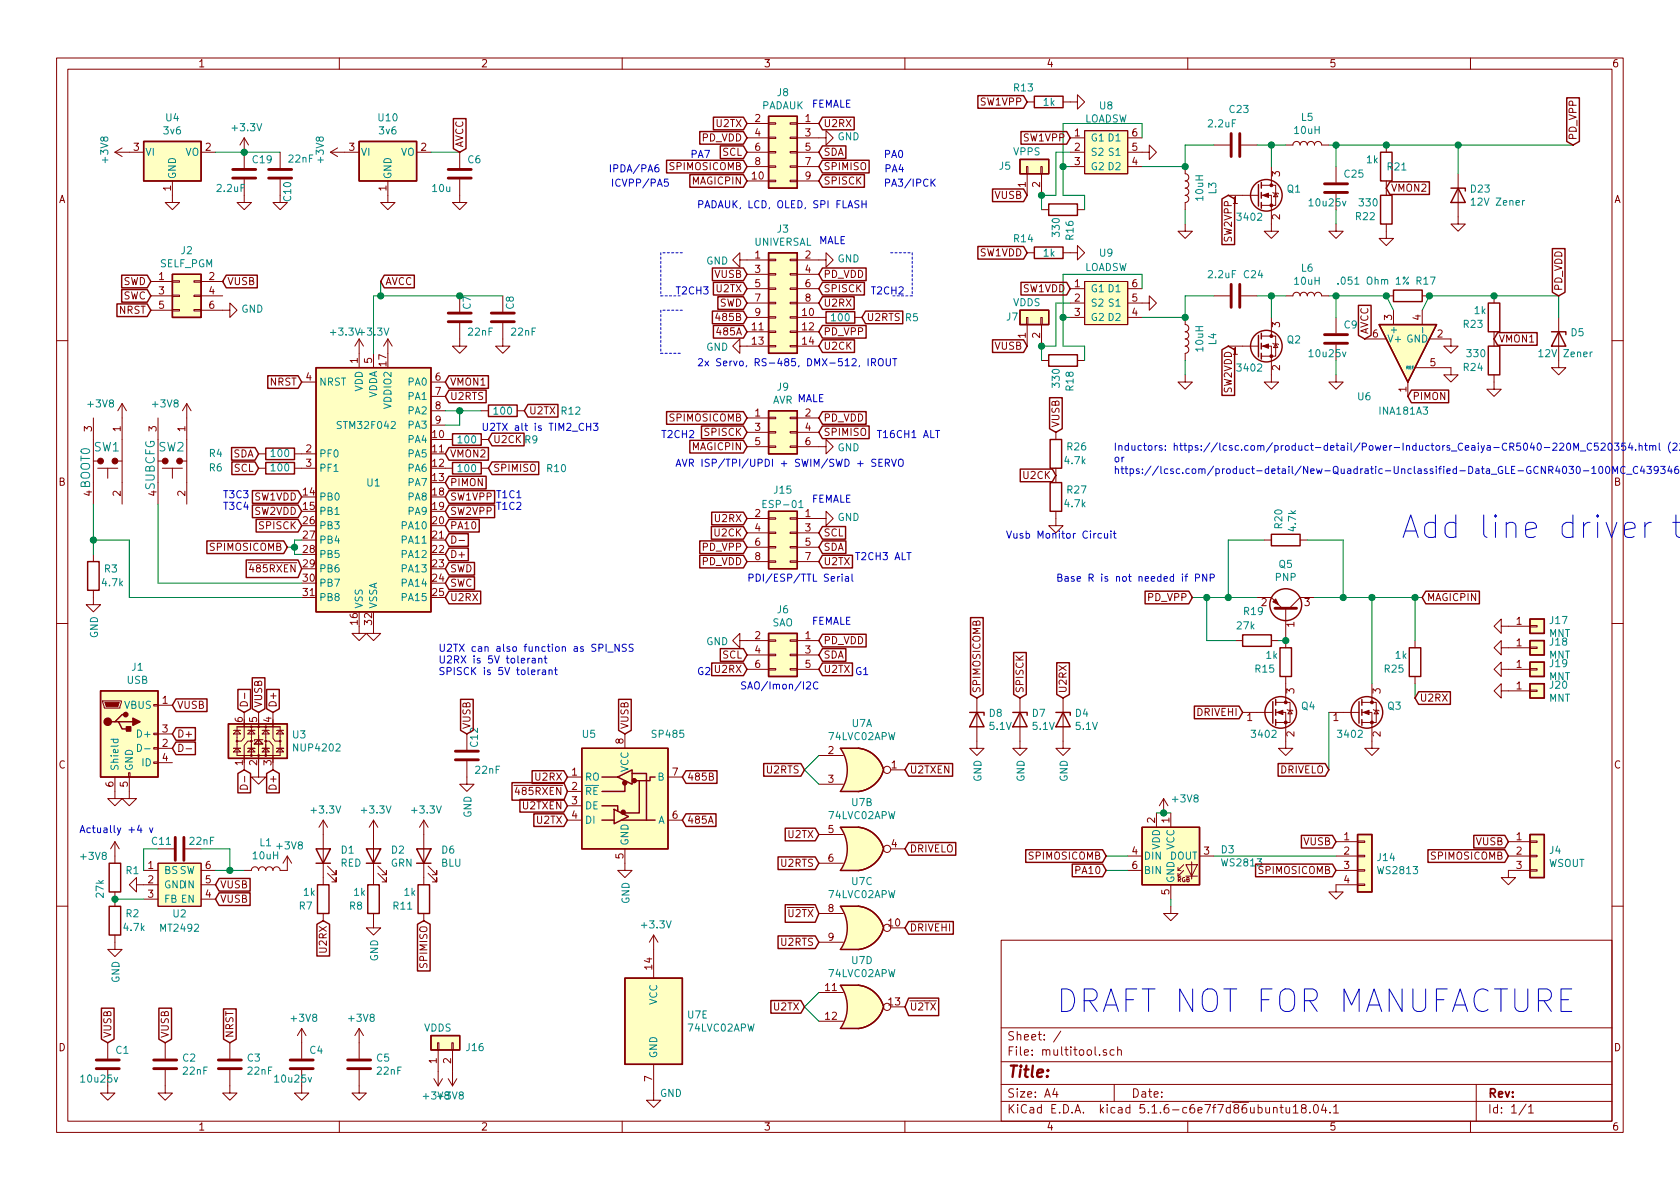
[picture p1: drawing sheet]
<svg xmlns="http://www.w3.org/2000/svg" width="297mm" height="210mm" viewBox="0 0 297 210" stroke-linecap="round" stroke-linejoin="round" font-family="sans-serif">
<defs><g id="words">
<g font-size="5.6" fill="#0000c2">
<text x="247.6" y="95.2">Add line driver to U2R</text>
<text x="186.7" y="179.1">DRAFT NOT FOR MANUFACTURE</text>
</g>
<text font-size="2.8" fill="#840000" x="178" y="190.5">Title:</text>
<g font-size="2.1" fill="#008484">
<text x="16.6" y="79.8">SW1</text>
<text x="28" y="79.8">SW2</text>
<text x="15.9" y="86.4" transform="rotate(-90 15.9 86.4)">BOOT0</text>
<text x="27.4" y="86.7" transform="rotate(-90 27.4 86.7)">SUBCFG</text>
</g>
<g font-size="2.1" fill="#840000">
<text x="178" y="184">Sheet: /</text>
<text x="178" y="186.7">File: multitool.sch</text>
<text x="178" y="196.9">KiCad E.D.A. kicad 5.1.6-c6e7f7d86ubuntu18.04.1</text>
<text x="178" y="194.1">Size: A4</text>
<text x="200" y="194.1">Date:</text>
<text x="263" y="194.1">Rev:</text>
<text x="263" y="196.9">Id: 1/1</text>
</g>
<g font-size="1.8" fill="#840000">
<text x="35" y="11.9">1</text>
<text x="85" y="11.9">2</text>
<text x="135" y="11.9">3</text>
<text x="185" y="11.9">4</text>
<text x="235" y="11.9">5</text>
<text x="285" y="11.9">6</text>
<text x="126.8" y="22.5">U2TX</text>
<text x="133.5" y="21.6">2</text>
<text x="142.4" y="21.6">1</text>
<text x="145.6" y="22.5">U2RX</text>
<text x="173.5" y="18.7">SW1VPP</text>
<text x="23.6" y="26.7">3</text>
<text x="36.3" y="26.7">2</text>
<text x="61.7" y="26.7">3</text>
<text x="74.4" y="26.7">2</text>
<text x="81.9" y="26.1" transform="rotate(-90 81.9 26.1)">AVCC</text>
<text x="124.1" y="25">PD_VDD</text>
<text x="127.8" y="27.6">SCL</text>
<text x="133.5" y="24.1">4</text>
<text x="133.5" y="26.7">6</text>
<text x="133.5" y="29.2">8</text>
<text x="142.4" y="24.1">3</text>
<text x="142.4" y="26.7">5</text>
<text x="142.4" y="29.2">7</text>
<text x="145.6" y="27.6">SDA</text>
<text x="181.1" y="25">SW1VPP</text>
<text x="190" y="24.1">1</text>
<text x="190" y="26.7">2</text>
<text x="190" y="29.2">3</text>
<text x="200.2" y="29.2">4</text>
<text x="200.2" y="26.7">5</text>
<text x="200.2" y="24.1">6</text>
<text x="278.8" y="24.9" transform="rotate(-90 278.8 24.9)">PD_VPP</text>
<text x="10.4" y="35.9">A</text>
<text x="30.2" y="33.8" transform="rotate(-90 30.2 33.8)">1</text>
<text x="68.3" y="33.8" transform="rotate(-90 68.3 33.8)">1</text>
<text x="118.5" y="30.1">SPIMOSICOMB</text>
<text x="122.5" y="32.6">MAGICPIN</text>
<text x="133" y="31.7">10</text>
<text x="142.4" y="31.7">9</text>
<text x="145.6" y="32.6">SPISCK</text>
<text x="145.6" y="30.1">SPIMISO</text>
<text x="175.9" y="35.2">VUSB</text>
<text x="181.4" y="33.1" transform="rotate(-90 181.4 33.1)">1</text>
<text x="183.9" y="33.1" transform="rotate(-90 183.9 33.1)">2</text>
<text x="226.3" y="31.2" transform="rotate(-90 226.3 31.2)">3</text>
<text x="245.9" y="33.9">VMON2</text>
<text x="285.4" y="35.9">A</text>
<text x="218" y="36.1">1</text>
<text x="226.3" y="38.8" transform="rotate(-90 226.3 38.8)">2</text>
<text x="133.5" y="45.7">1</text>
<text x="142.4" y="45.7">2</text>
<text x="173.3" y="45.3">SW1VDD</text>
<text x="217.8" y="42.7" transform="rotate(-90 217.8 42.7)">SW2VPP</text>
<text x="21.8" y="53">SWC</text>
<text x="21.8" y="50.4">SWD</text>
<text x="28.1" y="49.5">1</text>
<text x="28.1" y="52.1">3</text>
<text x="37" y="49.5">2</text>
<text x="37" y="52.1">4</text>
<text x="40.2" y="50.4">VUSB</text>
<text x="68.1" y="50.4">AVCC</text>
<text x="126.4" y="49.1">VUSB</text>
<text x="126.8" y="51.7">U2TX</text>
<text x="133.5" y="48.3">3</text>
<text x="133.5" y="50.8">5</text>
<text x="133.5" y="53.3">7</text>
<text x="142.4" y="48.3">4</text>
<text x="142.4" y="50.8">6</text>
<text x="142.4" y="53.3">8</text>
<text x="145.6" y="51.7">SPISCK</text>
<text x="145.6" y="49.1">PD_VDD</text>
<text x="180.9" y="51.7">SW1VDD</text>
<text x="190" y="50.8">1</text>
<text x="190" y="53.3">2</text>
<text x="200.2" y="53.3">5</text>
<text x="200.2" y="50.8">6</text>
<text x="276.2" y="51.5" transform="rotate(-90 276.2 51.5)">PD_VDD</text>
<text x="21.1" y="55.5">NRST</text>
<text x="28.1" y="54.6">5</text>
<text x="37" y="54.6">6</text>
<text x="127.1" y="59.3">485A</text>
<text x="127.1" y="56.8">485B</text>
<text x="127.2" y="54.2">SWD</text>
<text x="133" y="58.4">11</text>
<text x="133.5" y="55.9">9</text>
<text x="141.9" y="55.9">10</text>
<text x="141.9" y="58.4">12</text>
<text x="145.6" y="54.2">U2RX</text>
<text x="145.6" y="59.3">PD_VPP</text>
<text x="153.2" y="56.8">U2RTS R5</text>
<text x="181.4" y="59.8" transform="rotate(-90 181.4 59.8)">1</text>
<text x="183.9" y="59.8" transform="rotate(-90 183.9 59.8)">2</text>
<text x="190" y="55.9">3</text>
<text x="200.2" y="55.9">4</text>
<text x="226.3" y="57.9" transform="rotate(-90 226.3 57.9)">3</text>
<text x="241.9" y="59.2" transform="rotate(-90 241.9 59.2)">AVCC</text>
<text x="242.7" y="59.7">6</text>
<text x="246.1" y="56.6" transform="rotate(-90 246.1 56.6)">3</text>
<text x="251.2" y="56.6" transform="rotate(-90 251.2 56.6)">4</text>
<text x="254.2" y="59.7">2</text>
<text x="63.2" y="64.2" transform="rotate(-90 63.2 64.2)">1</text>
<text x="65.8" y="64.2" transform="rotate(-90 65.8 64.2)">5</text>
<text x="68.3" y="64.7" transform="rotate(-90 68.3 64.7)">17</text>
<text x="133" y="61">13</text>
<text x="141.9" y="61">14</text>
<text x="145.6" y="61.8">U2CK</text>
<text x="175.9" y="61.8">VUSB</text>
<text x="218" y="62.7">1</text>
<text x="226.3" y="65.5" transform="rotate(-90 226.3 65.5)">2</text>
<text x="252.9" y="64.8">5</text>
<text x="264.9" y="60.6">VMON1</text>
<text x="47.7" y="68.2">NRST</text>
<text x="54.1" y="67.3">4</text>
<text x="77" y="67.3">6</text>
<text x="77" y="69.8">7</text>
<text x="79.5" y="70.7">U2RTS</text>
<text x="79.5" y="68.2">VMON1</text>
<text x="217.8" y="69.6" transform="rotate(-90 217.8 69.6)">SW2VDD</text>
<text x="248.7" y="69.3" transform="rotate(-90 248.7 69.3)">1</text>
<text x="249.7" y="70.7">PIMON</text>
<text x="16.3" y="76.3" transform="rotate(-90 16.3 76.3)">3</text>
<text x="21.3" y="76.3" transform="rotate(-90 21.3 76.3)">1</text>
<text x="27.7" y="76.3" transform="rotate(-90 27.7 76.3)">3</text>
<text x="32.8" y="76.3" transform="rotate(-90 32.8 76.3)">1</text>
<text x="76.5" y="77.5">10</text>
<text x="77" y="72.4">8</text>
<text x="77" y="74.9">9</text>
<text x="93.5" y="73.3">U2TX</text>
<text x="118.5" y="74.5">SPIMOSICOMB</text>
<text x="124.7" y="77.1">SPISCK</text>
<text x="133.5" y="73.7">1</text>
<text x="133.5" y="76.2">3</text>
<text x="142.4" y="73.7">2</text>
<text x="142.4" y="76.2">4</text>
<text x="145.6" y="77.1">SPIMISO</text>
<text x="145.6" y="74.5">PD_VDD</text>
<text x="187.3" y="75.7" transform="rotate(-90 187.3 75.7)">VUSB</text>
<text x="41.2" y="80.9">SDA</text>
<text x="41.4" y="83.4">SCL</text>
<text x="54.1" y="80">2</text>
<text x="54.1" y="82.5">3</text>
<text x="76.5" y="80">11</text>
<text x="76.5" y="82.5">12</text>
<text x="79.5" y="80.9">VMON2</text>
<text x="87.1" y="78.4">U2CK R9</text>
<text x="87.1" y="83.4">SPIMISO</text>
<text x="122.5" y="79.6">MAGICPIN</text>
<text x="133.5" y="78.7">5</text>
<text x="142.4" y="78.7">6</text>
<text x="10.4" y="85.9">B</text>
<text x="16.3" y="87.7" transform="rotate(-90 16.3 87.7)">4</text>
<text x="21.3" y="87.7" transform="rotate(-90 21.3 87.7)">2</text>
<text x="27.7" y="87.7" transform="rotate(-90 27.7 87.7)">4</text>
<text x="32.8" y="87.7" transform="rotate(-90 32.8 87.7)">2</text>
<text x="45" y="88.5">SW1VDD</text>
<text x="53.6" y="87.6">14</text>
<text x="76.5" y="85.1">13</text>
<text x="76.5" y="87.6">18</text>
<text x="79.5" y="86">PIMON</text>
<text x="181.1" y="84.7">U2CK</text>
<text x="285.4" y="85.9">B</text>
<text x="45" y="91.1">SW2VDD</text>
<text x="46" y="93.6">SPISCK</text>
<text x="53.6" y="90.2">15</text>
<text x="53.6" y="92.7">26</text>
<text x="53.6" y="95.2">27</text>
<text x="76.5" y="90.2">19</text>
<text x="76.5" y="92.7">20</text>
<text x="76.5" y="95.2">21</text>
<text x="79.5" y="93.6">PA10</text>
<text x="79.5" y="91.1">SW2VPP</text>
<text x="126.5" y="94.9">U2CK</text>
<text x="126.6" y="92.3">U2RX</text>
<text x="133.5" y="91.4">2</text>
<text x="133.5" y="94">4</text>
<text x="142.4" y="91.4">1</text>
<text x="142.4" y="94">3</text>
<text x="145.6" y="94.9">SCL</text>
<text x="37.2" y="97.4">SPIMOSICOMB</text>
<text x="44.7" y="101.2">485RXEN</text>
<text x="53.6" y="97.8">28</text>
<text x="53.6" y="100.3">29</text>
<text x="76.5" y="97.8">22</text>
<text x="76.5" y="100.3">23</text>
<text x="79.5" y="98.7">D+</text>
<text x="79.5" y="101.2">SWD</text>
<text x="124.1" y="99.9">PD_VDD</text>
<text x="124.3" y="97.4">PD_VPP</text>
<text x="133.5" y="96.5">6</text>
<text x="133.5" y="99.1">8</text>
<text x="142.4" y="96.5">5</text>
<text x="142.4" y="99.1">7</text>
<text x="145.6" y="99.9">U2TX</text>
<text x="145.6" y="97.4">SDA</text>
<text x="53.6" y="102.9">30</text>
<text x="53.6" y="105.4">31</text>
<text x="76.5" y="102.9">24</text>
<text x="76.5" y="105.4">25</text>
<text x="79.5" y="103.8">SWC</text>
<text x="79.5" y="106.3">U2RX</text>
<text x="203" y="106.3">PD_VPP</text>
<text x="223" y="107.2">2</text>
<text x="230.7" y="107.2">3</text>
<text x="252.2" y="106.3">MAGICPIN</text>
<text x="63.2" y="110.4" transform="rotate(-90 63.2 110.4)">16</text>
<text x="65.8" y="110.4" transform="rotate(-90 65.8 110.4)">32</text>
<text x="133.5" y="113">2</text>
<text x="142.4" y="113">1</text>
<text x="145.6" y="113.9">PD_VDD</text>
<text x="228.9" y="110.9" transform="rotate(-90 228.9 110.9)">1</text>
<text x="268.1" y="110.5">1</text>
<text x="127.8" y="116.5">SCL</text>
<text x="133.5" y="115.6">4</text>
<text x="133.5" y="118.1">6</text>
<text x="142.4" y="115.6">3</text>
<text x="142.4" y="118.1">5</text>
<text x="145.6" y="116.5">SDA</text>
<text x="268.1" y="118.1">1</text>
<text x="268.1" y="114.3">1</text>
<text x="28.7" y="124.5">1</text>
<text x="31.3" y="125.3">VUSB</text>
<text x="46.4" y="125.2" transform="rotate(-90 46.4 125.2)">VUSB</text>
<text x="48.9" y="125.2" transform="rotate(-90 48.9 125.2)">D+</text>
<text x="173.4" y="122.7" transform="rotate(-90 173.4 122.7)">SPIMOSICOMB</text>
<text x="181" y="122.7" transform="rotate(-90 181 122.7)">SPISCK</text>
<text x="188.6" y="122.7" transform="rotate(-90 188.6 122.7)">U2RX</text>
<text x="228.9" y="122.7" transform="rotate(-90 228.9 122.7)">3</text>
<text x="244.1" y="122.7" transform="rotate(-90 244.1 122.7)">3</text>
<text x="251" y="124.1">U2RX</text>
<text x="268.1" y="121.9">1</text>
<text x="28.7" y="129.5">3</text>
<text x="31.3" y="130.4">D+</text>
<text x="42.9" y="127.7" transform="rotate(-90 42.9 127.7)">6</text>
<text x="45.5" y="127.7" transform="rotate(-90 45.5 127.7)">5</text>
<text x="48" y="127.7" transform="rotate(-90 48 127.7)">4</text>
<text x="83.2" y="129" transform="rotate(-90 83.2 129)">VUSB</text>
<text x="110.2" y="131.5" transform="rotate(-90 110.2 131.5)">8</text>
<text x="111.1" y="129" transform="rotate(-90 111.1 129)">VUSB</text>
<text x="211.8" y="126.6">DRIVEHI</text>
<text x="220.5" y="127.5">1</text>
<text x="228.9" y="130.3" transform="rotate(-90 228.9 130.3)">2</text>
<text x="235.7" y="127.5">1</text>
<text x="244.1" y="130.3" transform="rotate(-90 244.1 130.3)">2</text>
<text x="10.4" y="135.9">C</text>
<text x="28.7" y="132.1">2</text>
<text x="28.7" y="134.6">4</text>
<text x="42.9" y="135.4" transform="rotate(-90 42.9 135.4)">1</text>
<text x="45.5" y="135.4" transform="rotate(-90 45.5 135.4)">2</text>
<text x="48" y="135.4" transform="rotate(-90 48 135.4)">3</text>
<text x="101.1" y="137.2">1</text>
<text x="118.9" y="137.2">7</text>
<text x="135.7" y="136.8">U2RTS</text>
<text x="146.5" y="133.3">2</text>
<text x="157.6" y="135.9">1</text>
<text x="160.8" y="136.8">U2TXEN</text>
<text x="226.3" y="136.8">DRIVELO</text>
<text x="285.4" y="135.9">C</text>
<text x="20.1" y="139.2" transform="rotate(-90 20.1 139.2)">6</text>
<text x="22.6" y="139.2" transform="rotate(-90 22.6 139.2)">5</text>
<text x="48.9" y="139.2" transform="rotate(-90 48.9 139.2)">D+</text>
<text x="91.7" y="140.6">485RXEN</text>
<text x="92.6" y="143.1">U2TXEN</text>
<text x="94.8" y="138">U2RX</text>
<text x="101.1" y="139.7">2</text>
<text x="101.1" y="142.2">3</text>
<text x="121.4" y="138">485B</text>
<text x="146.5" y="138.4">3</text>
<text x="95" y="145.7">U2TX</text>
<text x="101.1" y="144.8">4</text>
<text x="118.9" y="144.8">6</text>
<text x="121.4" y="145.7">485A</text>
<text x="139.5" y="148.2">U2TX</text>
<text x="146.5" y="147.3">5</text>
<text x="157.6" y="149.9">4</text>
<text x="204.2" y="145.5" transform="rotate(-90 204.2 145.5)">2</text>
<text x="206.8" y="145.5" transform="rotate(-90 206.8 145.5)">1</text>
<text x="230.5" y="149.5">VUSB</text>
<text x="237.6" y="148.6">1</text>
<text x="261" y="149.5">VUSB</text>
<text x="268.1" y="148.6">1</text>
<text x="26.2" y="153.7">1</text>
<text x="36.3" y="153.7">6</text>
<text x="110.2" y="151.9" transform="rotate(-90 110.2 151.9)">5</text>
<text x="138.2" y="153.3">U2RTS</text>
<text x="146.5" y="152.4">6</text>
<text x="160.8" y="150.7">DRIVELO</text>
<text x="182" y="152">SPIMOSICOMB</text>
<text x="190.4" y="154.6">PA10</text>
<text x="200.2" y="151.1">4</text>
<text x="200.2" y="153.7">6</text>
<text x="212.9" y="151.1">3</text>
<text x="222.7" y="154.6">SPIMOSICOMB</text>
<text x="237.6" y="151.1">2</text>
<text x="237.6" y="153.7">3</text>
<text x="253.1" y="152">SPIMOSICOMB</text>
<text x="268.1" y="151.1">2</text>
<text x="268.1" y="153.7">3</text>
<text x="26.2" y="156.2">2</text>
<text x="26.2" y="158.7">3</text>
<text x="36.3" y="158.7">4</text>
<text x="36.3" y="156.2">5</text>
<text x="38.9" y="159.6">VUSB</text>
<text x="38.9" y="157.1">VUSB</text>
<text x="146.5" y="161.3">8</text>
<text x="206.8" y="158.2" transform="rotate(-90 206.8 158.2)">5</text>
<text x="237.6" y="156.2">4</text>
<text x="138.2" y="167.3">U2RTS</text>
<text x="139.5" y="162.2">U2TX</text>
<text x="146.5" y="166.4">9</text>
<text x="157.1" y="163.8">10</text>
<text x="160.8" y="164.7">DRIVEHI</text>
<text x="57.8" y="168.3" transform="rotate(-90 57.8 168.3)">U2RX</text>
<text x="75.6" y="171" transform="rotate(-90 75.6 171)">SPIMISO</text>
<text x="115.3" y="171.4" transform="rotate(-90 115.3 171.4)">14</text>
<text x="136.9" y="178.7">U2TX</text>
<text x="146" y="175.3">11</text>
<text x="157.1" y="177.8">13</text>
<text x="160.8" y="178.7">U2TX</text>
<text x="10.4" y="185.9">D</text>
<text x="19.7" y="183.6" transform="rotate(-90 19.7 183.6)">VUSB</text>
<text x="29.8" y="183.6" transform="rotate(-90 29.8 183.6)">VUSB</text>
<text x="41.3" y="183.6" transform="rotate(-90 41.3 183.6)">NRST</text>
<text x="146" y="180.3">12</text>
<text x="285.4" y="185.9">D</text>
<text x="77.2" y="188.1" transform="rotate(-90 77.2 188.1)">1</text>
<text x="79.8" y="188.1" transform="rotate(-90 79.8 188.1)">2</text>
<text x="115.3" y="191.2" transform="rotate(-90 115.3 191.2)">7</text>
<text x="35" y="199.9">1</text>
<text x="85" y="199.9">2</text>
<text x="135" y="199.9">3</text>
<text x="185" y="199.9">4</text>
<text x="235" y="199.9">5</text>
<text x="285" y="199.9">6</text>
</g>
<g font-size="1.8" fill="#008484">
<text x="137.5" y="17">J8</text>
<text x="179.3" y="16.2">R13</text>
<text x="29" y="23.8">3v6</text>
<text x="29.4" y="21.5">U4</text>
<text x="41.2" y="23.2">+3.3V</text>
<text x="67" y="21.5">U10</text>
<text x="67.1" y="23.8">3v6</text>
<text x="134.6" y="19.3">PADAUK</text>
<text x="184.5" y="18.7">1k</text>
<text x="191.7" y="21.7">LOADSW</text>
<text x="194.5" y="19.3">U8</text>
<text x="213.7" y="22.5">2.2uF</text>
<text x="217.4" y="20">C23</text>
<text x="229" y="23.7">10uH</text>
<text x="230.1" y="21.4">L5</text>
<text x="19.2" y="28.6" transform="rotate(-90 19.2 28.6)">+3V8</text>
<text x="25.7" y="27.6">VI</text>
<text x="32.7" y="27.6">VO</text>
<text x="44.7" y="28.9">C19</text>
<text x="51.1" y="28.7">22nF</text>
<text x="57.3" y="28.6" transform="rotate(-90 57.3 28.6)">+3V8</text>
<text x="63.8" y="27.6">VI</text>
<text x="70.8" y="27.6">VO</text>
<text x="82.8" y="28.9">C6</text>
<text x="148.1" y="24.8">GND</text>
<text x="179.2" y="27.5">VPPS</text>
<text x="192.8" y="25">G1 D1</text>
<text x="192.8" y="27.6">S2</text>
<text x="196.2" y="27.6">S1</text>
<text x="241.7" y="28.9">1k</text>
<text x="31.1" y="31.7" transform="rotate(-90 31.1 31.7)">GND</text>
<text x="38.5" y="34">2.2uF</text>
<text x="51.5" y="35.5" transform="rotate(-90 51.5 35.5)">C10</text>
<text x="69.2" y="31.7" transform="rotate(-90 69.2 31.7)">GND</text>
<text x="76.5" y="34">10u</text>
<text x="176.7" y="30">J5</text>
<text x="192.8" y="30.1">G2 D2</text>
<text x="212.8" y="35.4" transform="rotate(-90 212.8 35.4)">10uH</text>
<text x="215.1" y="34.3" transform="rotate(-90 215.1 34.3)">L3</text>
<text x="227.6" y="34.1">Q1</text>
<text x="237.8" y="31.4">C25</text>
<text x="245.4" y="30.1">R21</text>
<text x="260.1" y="34.1">D23</text>
<text x="137.5" y="41.1">J3</text>
<text x="187.4" y="41.7" transform="rotate(-90 187.4 41.7)">330</text>
<text x="219" y="39">3402</text>
<text x="231.7" y="36.5">10u25v</text>
<text x="239.8" y="38.9">R22</text>
<text x="240.5" y="36.5">330</text>
<text x="260.6" y="36.4">12V Zener</text>
<text x="28.3" y="47.3">SELF_PGM</text>
<text x="32.1" y="45">J2</text>
<text x="124.9" y="46.8">GND</text>
<text x="133.3" y="43.5">UNIVERSAL</text>
<text x="148.1" y="46.4">GND</text>
<text x="179.3" y="42.8">R14</text>
<text x="184.5" y="45.4">1k</text>
<text x="189.8" y="42.4" transform="rotate(-90 189.8 42.4)">R16</text>
<text x="191.7" y="47.9">LOADSW</text>
<text x="194.5" y="45.4">U9</text>
<text x="192.8" y="51.7">G1 D1</text>
<text x="213.7" y="49.2">2.2uF</text>
<text x="220" y="49.2">C24</text>
<text x="229" y="50.4">10uH</text>
<text x="230.1" y="48.1">L6</text>
<text x="237.3" y="50.3">.051 Ohm 1%</text>
<text x="250.5" y="50.3">R17</text>
<text x="42.7" y="55.3">GND</text>
<text x="58.6" y="59.4">+3.3V +3.3V</text>
<text x="82.9" y="59.4">22nF</text>
<text x="83.2" y="54.7" transform="rotate(-90 83.2 54.7)">C7</text>
<text x="90.5" y="59.4">22nF</text>
<text x="90.9" y="54.7" transform="rotate(-90 90.9 54.7)">C8</text>
<text x="147.1" y="56.8">100</text>
<text x="178" y="56.7">J7</text>
<text x="179.1" y="54.1">VDDS</text>
<text x="192.8" y="54.2">S2</text>
<text x="192.8" y="56.8">G2 D2</text>
<text x="196.2" y="54.2">S1</text>
<text x="237.7" y="58.1">C9</text>
<text x="247" y="58.6" transform="rotate(-90 247 58.6)">+</text>
<text x="258.8" y="58">R23</text>
<text x="260.7" y="55.5">1k</text>
<text x="277.8" y="59.5">D5</text>
<text x="124.9" y="62">GND</text>
<text x="212.8" y="62.1" transform="rotate(-90 212.8 62.1)">10uH</text>
<text x="215.1" y="61" transform="rotate(-90 215.1 61)">L4</text>
<text x="219" y="65.7">3402</text>
<text x="227.6" y="60.7">Q2</text>
<text x="231.7" y="63.2">10u25v</text>
<text x="245.2" y="60.6">V+ GND</text>
<text x="258.8" y="65.6">R24</text>
<text x="259.5" y="63.2">330</text>
<text x="272.5" y="63.2">12V Zener</text>
<text x="56.4" y="68.2">NRST</text>
<text x="64.1" y="69.3" transform="rotate(-90 64.1 69.3)">VDD</text>
<text x="66.7" y="70.5" transform="rotate(-90 66.7 70.5)">VDDA</text>
<text x="72.3" y="68.2">PA0</text>
<text x="72.3" y="70.7">PA1</text>
<text x="137.5" y="69.1">J9</text>
<text x="187.4" y="68.4" transform="rotate(-90 187.4 68.4)">330</text>
<text x="189.8" y="69.1" transform="rotate(-90 189.8 69.1)">R18</text>
<text x="240.1" y="70.8">U6</text>
<text x="15.7" y="72.1">+3V8</text>
<text x="27.1" y="72.1">+3V8</text>
<text x="59.9" y="75.9">STM32F042</text>
<text x="69.2" y="72.1" transform="rotate(-90 69.2 72.1)">VDDIO2</text>
<text x="72.3" y="73.3">PA2</text>
<text x="72.3" y="75.8">PA3</text>
<text x="87.4" y="73.3">100</text>
<text x="99.3" y="73.3">R12</text>
<text x="244.1" y="73.3">INA181A3</text>
<text x="37" y="83.4">R6</text>
<text x="37" y="80.8">R4</text>
<text x="48" y="83.4">100</text>
<text x="48" y="80.8">100</text>
<text x="56.4" y="80.9">PF0</text>
<text x="56.4" y="83.4">PF1</text>
<text x="72.3" y="78.4">PA4</text>
<text x="72.3" y="80.9">PA5</text>
<text x="72.3" y="83.4">PA6</text>
<text x="81.1" y="78.4">100</text>
<text x="81.1" y="83.5">100</text>
<text x="96.8" y="83.5">R10</text>
<text x="148.1" y="79.8">GND</text>
<text x="188.3" y="82.1">4.7k</text>
<text x="188.7" y="79.6">R26</text>
<text x="56.4" y="88.5">PB0</text>
<text x="64.9" y="86">U1</text>
<text x="72.3" y="86">PA7</text>
<text x="72.3" y="88.5">PA8</text>
<text x="135.4" y="89.8">ESP-01</text>
<text x="136.9" y="87.3">J15</text>
<text x="188.3" y="89.7">4.7k</text>
<text x="188.7" y="87.3">R27</text>
<text x="56.4" y="91.1">PB1</text>
<text x="56.4" y="93.6">PB3</text>
<text x="71.3" y="93.6">PA10</text>
<text x="72.3" y="91.1">PA9</text>
<text x="148.1" y="92.1">GND</text>
<text x="226.7" y="93.4" transform="rotate(-90 226.7 93.4)">R20</text>
<text x="229.2" y="93.8" transform="rotate(-90 229.2 93.8)">4.7k</text>
<text x="18.5" y="101.2">R3</text>
<text x="56.4" y="96.1">PB4</text>
<text x="56.4" y="98.7">PB5</text>
<text x="56.4" y="101.2">PB6</text>
<text x="71.3" y="96.1">PA11</text>
<text x="71.3" y="98.7">PA12</text>
<text x="71.3" y="101.2">PA13</text>
<text x="226.2" y="100.4">Q5</text>
<text x="18.2" y="103.7">4.7k</text>
<text x="56.4" y="103.8">PB7</text>
<text x="56.4" y="106.3">PB8</text>
<text x="64.1" y="107.7" transform="rotate(-90 64.1 107.7)">VSS</text>
<text x="66.7" y="107.7" transform="rotate(-90 66.7 107.7)">VSSA</text>
<text x="71.3" y="103.8">PA14</text>
<text x="71.3" y="106.3">PA15</text>
<text x="225.5" y="102.7">PNP</text>
<text x="17.3" y="112.9" transform="rotate(-90 17.3 112.9)">GND</text>
<text x="136.5" y="110.8">SAO</text>
<text x="137.5" y="108.5">J6</text>
<text x="218.8" y="111.3">27k</text>
<text x="220" y="108.8">R19</text>
<text x="273.9" y="112.7">MNT</text>
<text x="274.1" y="110.4">J17</text>
<text x="23.3" y="118.6">J1</text>
<text x="124.9" y="114.1">GND</text>
<text x="222" y="118.9">R15</text>
<text x="223.9" y="116.5">1k</text>
<text x="244.9" y="118.9">R25</text>
<text x="246.8" y="116.5">1k</text>
<text x="273.9" y="116.5">MNT</text>
<text x="274.1" y="118">J19</text>
<text x="274.1" y="114.2">J18</text>
<text x="22" y="125.3">VBUS</text>
<text x="22.5" y="120.9">USB</text>
<text x="230.1" y="125.5">Q4</text>
<text x="245.4" y="125.5">Q3</text>
<text x="273.9" y="120.3">MNT</text>
<text x="273.9" y="124.1">MNT</text>
<text x="274.1" y="121.8">J20</text>
<text x="24.6" y="130.4">D+</text>
<text x="51.8" y="130.6">U3</text>
<text x="103" y="130.5">U5</text>
<text x="115.5" y="130.5">SP485</text>
<text x="146.6" y="130.9">74LVC02APW</text>
<text x="150.6" y="128.6">U7A</text>
<text x="174.9" y="126.8">D8</text>
<text x="175.1" y="129.1">5.1V</text>
<text x="182.5" y="126.8">D7</text>
<text x="182.7" y="129.1">5.1V</text>
<text x="190.2" y="126.8">D4</text>
<text x="190.3" y="129.1">5.1V</text>
<text x="221.5" y="130.5">3402</text>
<text x="236.8" y="130.5">3402</text>
<text x="21" y="136.4" transform="rotate(-90 21 136.4)">Shield</text>
<text x="23.5" y="136.4" transform="rotate(-90 23.5 136.4)">GND</text>
<text x="25.1" y="135.5">ID</text>
<text x="52.2" y="132.9">NUP4202</text>
<text x="84.2" y="136.8">22nF</text>
<text x="84.5" y="132" transform="rotate(-90 84.5 132)">C12</text>
<text x="111.1" y="136.6" transform="rotate(-90 111.1 136.6)">VCC</text>
<text x="55.2" y="143.9">+3.3V</text>
<text x="64.1" y="143.9">+3.3V</text>
<text x="73" y="143.9">+3.3V</text>
<text x="103.4" y="138">RO</text>
<text x="103.4" y="140.6">RE</text>
<text x="103.4" y="143.1">DE</text>
<text x="116.3" y="138">B</text>
<text x="150.6" y="142.5">U7B</text>
<text x="173.5" y="138.3" transform="rotate(-90 173.5 138.3)">GND</text>
<text x="181.2" y="138.3" transform="rotate(-90 181.2 138.3)">GND</text>
<text x="188.8" y="138.3" transform="rotate(-90 188.8 138.3)">GND</text>
<text x="207.5" y="141.9">+3V8</text>
<text x="26.9" y="149.4">C11</text>
<text x="33.6" y="149.4">22nF</text>
<text x="46" y="149.7">L1</text>
<text x="83.4" y="144.6" transform="rotate(-90 83.4 144.6)">GND</text>
<text x="103.4" y="145.7">DI</text>
<text x="111.1" y="149.6" transform="rotate(-90 111.1 149.6)">GND</text>
<text x="116.3" y="145.7">A</text>
<text x="146.6" y="144.9">74LVC02APW</text>
<text x="14.4" y="152.1">+3V8</text>
<text x="22.3" y="154.6">R1</text>
<text x="29" y="154.6">BS SW</text>
<text x="44.8" y="152">10uH</text>
<text x="49.1" y="150.2">+3V8</text>
<text x="60.2" y="153.3">RED</text>
<text x="60.4" y="150.9">D1</text>
<text x="69.1" y="153.3">GRN</text>
<text x="69.2" y="150.9">D2</text>
<text x="78" y="153.3">BLU</text>
<text x="78.1" y="150.9">D6</text>
<text x="202.2" y="152">DIN</text>
<text x="202.2" y="154.6">BIN</text>
<text x="205.1" y="150.3" transform="rotate(-90 205.1 150.3)">VDD</text>
<text x="206.8" y="152">DOUT</text>
<text x="207.6" y="150.3" transform="rotate(-90 207.6 150.3)">VCC</text>
<text x="216" y="150.9">D3</text>
<text x="216.2" y="153.2">WS2813</text>
<text x="243.6" y="152.3">J14</text>
<text x="243.8" y="154.6">WS2813</text>
<text x="273.8" y="153.3">WSOUT</text>
<text x="274" y="151">J4</text>
<text x="18.3" y="158.7" transform="rotate(-90 18.3 158.7)">27k</text>
<text x="29" y="157.1">GNDIN</text>
<text x="29" y="159.6">FB EN</text>
<text x="52.9" y="160.9">R7</text>
<text x="53.7" y="158.4">1k</text>
<text x="61.8" y="160.9">R8</text>
<text x="62.6" y="158.4">1k</text>
<text x="69.6" y="160.9">R11</text>
<text x="71.5" y="158.4">1k</text>
<text x="111.3" y="159.9" transform="rotate(-90 111.3 159.9)">GND</text>
<text x="146.6" y="158.8">74LVC02APW</text>
<text x="150.6" y="156.5">U7C</text>
<text x="207.6" y="156.2" transform="rotate(-90 207.6 156.2)">GND</text>
<text x="22" y="164.6">4.7k</text>
<text x="22.3" y="162.2">R2</text>
<text x="28.5" y="164.8">MT2492</text>
<text x="30.6" y="162.2">U2</text>
<text x="113.6" y="164.2">+3.3V</text>
<text x="21.1" y="173.8" transform="rotate(-90 21.1 173.8)">GND</text>
<text x="66.9" y="170" transform="rotate(-90 66.9 170)">GND</text>
<text x="146.6" y="172.8">74LVC02APW</text>
<text x="150.6" y="170.5">U7D</text>
<text x="116.2" y="177.7" transform="rotate(-90 116.2 177.7)">VCC</text>
<text x="51.6" y="180.7">+3V8</text>
<text x="61.8" y="180.7">+3V8</text>
<text x="75" y="182.4">VDDS</text>
<text x="82.5" y="185.9">J16</text>
<text x="121.6" y="180.1">U7E</text>
<text x="121.7" y="182.4">74LVC02APW</text>
<text x="14.5" y="191.4">10u25v</text>
<text x="20.5" y="186.4">C1</text>
<text x="32.3" y="187.7">C2</text>
<text x="32.5" y="190">22nF</text>
<text x="43.8" y="187.7">C3</text>
<text x="43.9" y="190">22nF</text>
<text x="48.8" y="191.4">10u25v</text>
<text x="54.8" y="186.4">C4</text>
<text x="66.6" y="187.7">C5</text>
<text x="66.8" y="190">22nF</text>
<text x="116.2" y="187.2" transform="rotate(-90 116.2 187.2)">GND</text>
<text x="75" y="194.4">+3V8</text>
<text x="116.7" y="194">GND</text>
</g>
<g font-size="1.8" fill="#0000c2">
<text x="143.5" y="19">FEMALE</text>
<text x="122.3" y="27.9">PA7</text>
<text x="156.2" y="27.9">PA0</text>
<text x="107.9" y="33">ICVPP/PA5</text>
<text x="108.7" y="30.5">IPDA/PA6</text>
<text x="156.2" y="33">PA3/IPCK</text>
<text x="156.6" y="30.5">PA4</text>
<text x="123.2" y="36.8">PADAUK, LCD, OLED, SPI FLASH</text>
<text x="144.8" y="43.2">MALE</text>
<text x="119.4" y="52.1">T2CH3</text>
<text x="154.4" y="52.1">T2CH2</text>
<text x="123.2" y="64.8">2x Servo, RS-485, DMX-512, IROUT</text>
<text x="136.6" y="71.4">AVR MALE</text>
<text x="85.1" y="76.2">U2TX alt is TIM2_CH3</text>
<text x="116.8" y="77.5">T2CH2</text>
<text x="154.9" y="77.5">T16CH1 ALT</text>
<text x="125.3" y="82.5">AVR ISP/TPI/UPDI + SWIM/SWD + SERVO</text>
<text x="196.8" y="79.7">Inductors: https://lcsc.com/product-detail/Power-Inductors_Ceaiya-CR5040-220M_C520354.html (22uH)</text>
<text x="196.8" y="81.8">or</text>
<text x="196.8" y="83.8">https://lcsc.com/product-detail/New-Quadratic-Unclassified-Data_GLE-GCNR4030-100MC_C439346.html (10uH)</text>
<text x="39.4" y="88.1">T3C3</text>
<text x="79.5" y="88.5">SW1VPP T1C1</text>
<text x="143.5" y="88.9">FEMALE</text>
<text x="39.4" y="90.2">T3C4</text>
<text x="87.6" y="90.2">T1C2</text>
<text x="177.8" y="95.2">Vusb Monitor Circuit</text>
<text x="151.8" y="99.1">T2CH3 ALT</text>
<text x="132.1" y="102.9">PDI/ESP/TTL Serial</text>
<text x="186.7" y="102.9">Base R is not needed if PNP</text>
<text x="143.5" y="110.5">FEMALE</text>
<text x="77.5" y="115.3">U2TX can also function as SPI_NSS</text>
<text x="77.5" y="117.3">U2RX is 5V tolerant</text>
<text x="77.5" y="119.4">SPISCK is 5V tolerant</text>
<text x="123.2" y="119.4">G2 U2RX</text>
<text x="145.6" y="119">U2TX G1</text>
<text x="130.8" y="121.9">SAO/Imon/I2C</text>
<text x="14" y="147.3">Actually +4 v</text>
</g>
<text font-size="1.1" fill="#840000" x="208.1" y="156">RGB</text>
<text font-size=".7" fill="#008484" x="248.6" y="65.3">REF</text>
</g></defs>
<g fill="none" stroke="#840000" stroke-width=".18">
<path d="M10 10.3h277v189.9h-277zM12 12.2h273v186.1h-273zM60 10.3v1.9M110 10.3v1.9M160 10.3v1.9M181.6 18h1.3M188 18h2.5v-1.2l1.3 1.2-1.3 1.3v-1.3M210 10.3v1.9M260 10.3v1.9M20.3 26.9h5.1M20.3 26.9l1.3 .8M21.6 26.2l-1.3 .7"/>
<path d="M30.5 32v3.8h1.2l-1.2 1.3-1.3-1.3h1.3M35.6 26.9h2.5M43.2 31.7v4.1h1.2l-1.2 1.3-1.3-1.3h1.3M43.2 24.4l-.8 1.2M43.2 24.4v5.3M43.2 24.4l.7 1.2M49.5 31.7v4.1h1.3l-1.3 1.3-1.2-1.3h1.2M49.5 26.9v2.8M58.4 26.9h5.1M58.4 26.9l1.3 .8M59.7 26.2l-1.3 .7M68.6 32v3.8h1.2l-1.2 1.3-1.3-1.3h1.3"/>
<path d="M73.7 26.9h2.5M81.3 31.7v4.1h1.2l-1.2 1.3-1.3-1.3h1.3M81.3 26.9v2.8M132.1 24.4h3.8M132.1 26.9h3.8M132.1 29.5h3.8M132.1 21.8h3.8M132.1 32h3.8M135.9 31.9h1.3v.2h-1.3zM135.9 29.3h1.3v.3h-1.3zM135.9 24.3h1.3v.2h-1.3zM135.9 21.7h1.3v.3h-1.3z"/>
<path d="M135.9 26.8h1.3v.2h-1.3zM139.7 31.9h1.3v.2h-1.3zM139.7 29.3h1.3v.3h-1.3zM139.7 24.3h1.3v.2h-1.3zM139.7 21.7h1.3v.3h-1.3zM139.7 26.8h1.3v.2h-1.3zM141 24.4h5v-1.3l1.3 1.3-1.3 1.2v-1.2M141 26.9h3.8M141 29.5h3.8M141 21.8h3.8M141 32h3.8M181.5 29.5h.2v1.2h-.2z"/>
<path d="M181.6 30.7v3.8M184 29.5h.3v1.2h-.3zM184.1 30.7v3.8M184.1 37.1h1.3M189.2 24.4h2.6M189.2 26.9h2.6M189.2 29.5h2.6M190.5 37.1h1.3M191.8 23.1h7.6v7.6h-7.6zM199.4 26.9h3.8v-1.3l1.3 1.3-1.3 1.3v-1.3M199.4 24.4h2.5M199.4 29.5h2.5"/>
<path d="M209.5 39.6v1.3h1.3l-1.3 1.3-1.2-1.3h1.2M209.5 29.5v1.2a.63 .63 0 0 1 .7 .7 .63 .63 0 0 1-.7 .6 .63 .63 0 0 1 .7 .6 .63 .63 0 0 1-.7 .7 .63 .63 0 0 1 .7 .6 .63 .63 0 0 1-.7 .6 .63 .63 0 0 1 .7 .7 .63 .63 0 0 1-.7 .6v1.3M214.6 25.6h2.8M217.2 34.5h5.3M219.5 25.6h2.7M223 34.5h1.8v6.4h1.3l-1.3 1.3-1.3-1.3h1.3M223 32.8h2.6v3.5h-2.6M224.8 29.5v3.3M225 34l.2 .2h.7l.2 .1M225.6 34.2l.3 .6h-.7zM227.3 25.6h1.3a.63 .63 0 0 1 .6-.6 .63 .63 0 0 1 .7 .6 .63 .63 0 0 1 .6-.6 .63 .63 0 0 1 .6 .6 .63 .63 0 0 1 .7-.6 .63 .63 0 0 1 .6 .6 .63 .63 0 0 1 .6-.6 .63 .63 0 0 1 .7 .6h1.2M236.2 39.6v1.3h1.3l-1.3 1.3-1.3-1.3h1.3"/>
<path d="M236.2 29.5v2.8M236.2 34.3v2.8M245.1 39.6v2.6h1.3l-1.3 1.2-1.3-1.2h1.3M245.1 25.6v1.3M245.1 32v2.5M257.8 30.7v8.9h1.3l-1.3 1.3-1.3-1.3h1.3M26.7 52.3h3.8M26.7 49.8h3.8M26.7 54.9h3.8M30.5 54.7h1.2v.3h-1.2zM30.5 52.2h1.2v.2h-1.2zM30.5 49.7h1.2v.2h-1.2z"/>
<path d="M34.3 54.7h1.3v.3h-1.3zM34.3 52.2h1.3v.2h-1.3zM34.3 49.7h1.3v.2h-1.3zM35.6 54.9h5v-1.3l1.3 1.3-1.3 1.2v-1.2M35.6 52.3h3.8M35.6 49.8h3.8M63.5 59.9v5.1M63.5 59.9l-.8 1.3M63.5 59.9l.8 1.3M68.6 59.9l-.8 1.3M68.6 59.9v2.6M68.6 59.9l.7 1.3"/>
<path d="M81.3 57.1v4.1h1.2l-1.2 1.3-1.3-1.3h1.3M81.3 52.3v2.8M88.9 57.1v4.1h1.3l-1.3 1.3-1.3-1.3h1.3M88.9 52.3v2.8M130.8 46v-1.3l-1.3 1.3 1.3 1.2v-1.2h5.1M132.1 51h3.8M132.1 53.6h3.8M132.1 56.1h3.8M132.1 58.7h3.8M132.1 48.5h3.8M135.9 58.5h1.3v.3h-1.3zM135.9 56h1.3v.3h-1.3z"/>
<path d="M135.9 50.9h1.3v.3h-1.3zM135.9 48.4h1.3v.2h-1.3zM135.9 45.8h1.3v.3h-1.3zM135.9 53.5h1.3v.2h-1.3zM139.7 58.5h1.3v.3h-1.3zM139.7 56h1.3v.3h-1.3zM139.7 50.9h1.3v.3h-1.3zM139.7 48.4h1.3v.2h-1.3zM139.7 45.8h1.3v.3h-1.3zM139.7 53.5h1.3v.2h-1.3zM141 46h5v-1.3l1.3 1.3-1.3 1.2v-1.2M141 51h3.8"/>
<path d="M141 53.6h3.8M141 56.1h5M141 58.7h3.8M141 48.5h3.8M151.1 56.1h1.3M181.5 56.1h.2v1.3h-.2zM181.6 57.4v3.8M181.6 44.7h1.3M184 56.1h.3v1.3h-.3zM184.1 57.4v3.8M188 44.7h2.5v-1.3l1.3 1.3-1.3 1.3v-1.3M189.2 51h2.6"/>
<path d="M189.2 53.6h2.6M189.2 56.1h2.6M191.8 49.8h7.6v7.6h-7.6zM199.4 53.6h3.8v-1.3l1.3 1.3-1.3 1.3v-1.3M199.4 51h2.5M199.4 56.1h2.5M209.5 56.1v1.3a.63 .63 0 0 1 .7 .6 .63 .63 0 0 1-.7 .7 .63 .63 0 0 1 .7 .6 .63 .63 0 0 1-.7 .6 .63 .63 0 0 1 .7 .7 .63 .63 0 0 1-.7 .6 .63 .63 0 0 1 .7 .6 .63 .63 0 0 1-.7 .7v1.2M214.6 52.3h2.8M219.5 52.3h2.7M223 59.4h2.6v3.6h-2.6M224.8 56.1v3.3M227.3 52.3h1.3a.63 .63 0 0 1 .6-.6 .63 .63 0 0 1 .7 .6 .63 .63 0 0 1 .6-.6 .63 .63 0 0 1 .6 .6 .63 .63 0 0 1 .7-.6 .63 .63 0 0 1 .6 .6 .63 .63 0 0 1 .6-.6 .63 .63 0 0 1 .7 .6h1.2"/>
<path d="M236.2 56.1v2.8M241.3 59.9h3.8M245.1 52.3h1.3M246.4 54.9v2.5M251.5 52.3h1.2M251.5 54.9v2.5M252.7 59.9h3.8v1.3h1.3l-1.3 1.3-1.2-1.3h1.2M264.2 52.3v1.3M264.2 58.7v2.5M275.6 56.1v8.9h1.3l-1.3 1.3-1.3-1.3h1.3M10 60.2h2M16.5 73.9v15.2"/>
<path d="M21.6 71.4v17.7M21.6 71.4l-.8 1.2M21.6 71.4l.8 1.2M27.9 73.9v15.2M33 71.4v17.7M33 71.4l-.7 1.2M33 71.4l.8 1.2M53.3 67.6h2.6M66 62.5v2.5M76.2 67.6h2.5M76.2 70.1h2.5M76.2 72.6h2.5"/>
<path d="M76.2 75.2h2.5M78.7 77.7h1.3M85.1 72.6h1.3M85.1 77.7h1.3M91.4 72.6h1.3M130.8 61.2v-1.3l-1.3 1.3 1.3 1.3v-1.3h5.1M132.1 73.9h3.8M132.1 76.4h3.8M132.1 79h3.8M135.9 61.1h1.3v.2h-1.3zM135.9 78.9h1.3v.2h-1.3zM135.9 73.8h1.3v.2h-1.3z"/>
<path d="M135.9 76.3h1.3v.3h-1.3zM139.7 61.1h1.3v.2h-1.3zM139.7 78.9h1.3v.2h-1.3zM139.7 73.8h1.3v.2h-1.3zM139.7 76.3h1.3v.3h-1.3zM141 79h5v1.3l1.3-1.3-1.3-1.3v1.3M141 61.2h3.8M141 73.9h3.8M141 76.4h3.8M184.1 63.7h1.3M186.7 76.4v1.3M190.5 63.7h1.3"/>
<path d="M209.5 66.3v1.3h1.3l-1.3 1.2-1.2-1.2h1.2M217.2 61.2h5.3M223 61.2h1.8v6.4h1.3l-1.3 1.2-1.3-1.2h1.3M225 60.7l.2 .1h.7l.2 .2M225.6 60.8l.3 .7h-.7zM236.2 66.3v1.3h1.3l-1.3 1.2-1.3-1.2h1.3M236.2 61v2.7M248.9 67.6v2.5M250.2 65h6.3v1.3h1.3l-1.3 1.3-1.2-1.3h1.2M264.2 66.3v2.5h1.2l-1.2 1.3-1.3-1.3h1.3M285 60.2h2M16.5 81.5h1.3"/>
<path d="M16.5 98v1.3M17.3 82.8h3.5M19 82.8v1.8M20.3 81.5h1.3M27.9 81.5h1.3M28.7 82.8h3.6M30.5 82.8v1.8M31.7 81.5h1.3M43.9 99.5h1.2M45.7 80.3h1.3M45.7 82.8h1.3M52.1 80.3h3.8"/>
<path d="M52.1 82.8h3.8M78.7 82.8h1.3M79.9 94.8a.64 .64 0 0 1 .7 .6 .64 .64 0 0 1-.7 .7zM81.2 95.6h.9M85.1 82.8h1.3M132.1 91.7h3.8M132.1 94.2h3.8M132.1 96.8h3.8M132.1 99.3h3.8M135.9 99.2h1.3v.2h-1.3zM135.9 96.6h1.3v.3h-1.3zM135.9 91.6h1.3v.2h-1.3z"/>
<path d="M135.9 94.1h1.3v.3h-1.3zM139.7 99.2h1.3v.2h-1.3zM139.7 96.6h1.3v.3h-1.3zM139.7 91.6h1.3v.2h-1.3zM139.7 94.1h1.3v.3h-1.3zM141 91.7h5v-1.3l1.3 1.3-1.3 1.3v-1.3M141 94.2h3.8M141 96.8h3.8M141 99.3h3.8M186.7 90.4v2.6h1.3l-1.3 1.2-1.3-1.2h1.3M186.7 82.8v2.5M223.5 95.5h1.3"/>
<path d="M229.9 95.5h1.2M10 110.3h2M16.5 104.4v2.5h1.3l-1.3 1.3-1.3-1.3h1.3M63.5 110.7v1.3h1.3l-1.3 1.3-1.3-1.3h1.3M66 110.7v1.3h1.3l-1.3 1.3-1.2-1.3h1.2M130.8 113.3v-1.3l-1.3 1.3 1.3 1.2v-1.2h5.1M132.1 118.4h3.8M132.1 115.8h3.8M135.9 118.2h1.3v.3h-1.3zM135.9 113.2h1.3v.2h-1.3zM135.9 115.7h1.3v.2h-1.3zM139.7 118.2h1.3v.3h-1.3z"/>
<path d="M139.7 113.2h1.3v.2h-1.3zM139.7 115.7h1.3v.2h-1.3zM141 118.4h3.8M141 113.3h3.8M141 115.8h3.8M218.4 113.3h1.3M222.2 105.7h2.6l1.9 1.9M224.8 113.3h1.3M227.3 107.6v6.9M227.3 119.6v4.6M232.4 105.7h-2.5l-1.9 1.9M250.2 113.3v1.2"/>
<path d="M250.2 119.6v1.3M265.4 114.5v-1.2l-1.2 1.2 1.2 1.3v-1.3h5.1M265.4 118.4v-1.3l-1.2 1.3 1.2 1.2v-1.2h5.1M265.4 110.7v-1.2l-1.2 1.2 1.2 1.3v-1.3h5.1M270.5 118.2h1.3v.3h-1.3zM270.5 114.4h1.3v.3h-1.3zM270.5 110.6h1.3v.3h-1.3zM285 110.3h2M18.2 123.9h3.3v.3l-.3 1h-2.8zM20.3 137.4v3.8h1.3l-1.3 1.3-1.3-1.3h1.3M22.7 136.6h.3v.8h-.3zM22.9 137.4v3.8h1.2l-1.2 1.3-1.3-1.3h1.3"/>
<path d="M27.2 134.7h.7v.3h-.7zM27.2 132.2h.7v.3h-.7zM27.2 129.7h.7v.2h-.7zM27.2 124.6h.7v.2h-.7zM27.9 124.7h2.6M27.9 132.3h2.6M27.9 129.8h2.6M27.9 134.9h2.6M31.6 131.6a.64 .64 0 0 1 .8 .7 .64 .64 0 0 1-.8 .6zM32.9 132.4h1M41.3 132.3h1.2M41.3 129.2h1.2"/>
<path d="M41.9 132.3l.6 .7h-1.2zM41.9 129.2l.6 .6h-1.2zM41.9 128.5h7.6v5.1h-7.6zM42.6 138.9a.66 .66 0 0 1 .8-.1 .66 .66 0 0 1 .3 .7h-1.2zM42.6 124.2a.66 .66 0 0 1 .8-.1 .66 .66 0 0 1 .3 .7h-1.2zM43.2 127.2v3.2l-.5 .7h-.9M43.2 126v2.5M43.2 133.6v2.5M43.3 122.6v.9M43.3 137.3v1M43.8 132.3h1.3M43.8 129.2h1.3"/>
<path d="M44.4 131.1h-.6l-.6 .7v3.1M44.4 132.3l.7 .7h-1.3zM44.4 129.2l.7 .6h-1.3zM44.4 128.5v5.1M45 131.6l.7-.8 .8 .8zM45.7 126v11.4h1.3l-1.3 1.3-1.3-1.3h1.3M46.4 132.3h1.2M46.4 129.2h1.2M46.5 130.8h-1.5v.3M46.9 131.1h.7l.7 .7v3.1M47 132.3l.6 .7h-1.2zM47 129.2l.6 .6h-1.2z"/>
<path d="M47 128.5v5.1M48.3 127.2v3.4l.3 .5h.9M48.3 126v2.5M48.3 133.6v2.5M48.9 132.3h1.3M48.9 129.2h1.3M49.5 132.3l.7 .7h-1.3zM49.5 129.2l.7 .6h-1.3zM82.5 134.6v4.1h1.3l-1.3 1.2-1.2-1.2h1.2M82.5 129.8v2.8M90.9 138.9h1.2M100.3 137.4h2.6"/>
<path d="M100.3 139.9h2.6M110.5 129.8v2.5M118.1 137.4h2.5M125.4 137.3h.6v-.5l-.6-.1v1.3h.5l.3-.3v-.2l-.3-.2M144.8 133.6h4.3M144.8 138.7h4.3M157.5 136.1h2.5M172.7 123.4v8.9h1.3l-1.3 1.3-1.3-1.3h1.3M180.3 123.4v8.9h1.3l-1.3 1.3-1.2-1.3h1.2M188 123.4v8.9h1.2l-1.2 1.3-1.3-1.3h1.3M219.7 126h5.3M225.6 126h1.7v6.3h1.3l-1.3 1.3-1.2-1.3h1.2"/>
<path d="M225.6 124.2h2.5v3.6h-2.5M227.6 125.5l.1 .1h.8l.1 .1M228.1 125.6l.4 .6h-.8zM234.9 126h5.4M240.8 126h1.8v6.3h1.2l-1.2 1.3-1.3-1.3h1.3M240.8 124.2h2.5v3.6h-2.5M242.6 120.9v3.3M242.8 125.5l.2 .1h.7l.1 .1M243.3 125.6l.4 .6h-.7zM265.4 122.2v-1.3l-1.2 1.3 1.2 1.2v-1.2h5.1M270.5 122h1.3v.3h-1.3zM20.3 148.8v3.8"/>
<path d="M20.3 157.7v2.6M20.3 148.8l-.7 1.3M20.3 148.8l.8 1.3M24.1 156.5v-1.3l-1.2 1.3 1.2 1.2v-1.2h3.8M25.4 153.9h2.5M25.4 159h2.5M27.9 152.6h7.7v7.7h-7.7zM27.9 150.1h2.8M32.8 150.1h2.8M35.6 153.9h2.5M35.6 156.5h2.5M35.6 159h2.5"/>
<path d="M50.8 151.4v2.5h-1.3a.63 .63 0 0 0-.6-.6 .63 .63 0 0 0-.6 .6 .63 .63 0 0 0-.7-.6 .63 .63 0 0 0-.6 .6 .63 .63 0 0 0-.6-.6 .63 .63 0 0 0-.7 .6 .63 .63 0 0 0-.6-.6 .63 .63 0 0 0-.7 .6h-1.2M50.8 151.4l-.8 1.2M50.8 151.4l.8 1.2M57.1 145v11.5M57.1 145l-.7 1.3M57.1 145l.8 1.3M57.9 154.4l1.5 1.6v-.8v.8h-.7M57.9 153.2l1.5 1.5v-.8v.8h-.7M66 145v11.5M66 145l-.7 1.3M66 145l.8 1.3M66.8 154.4l1.5 1.6v-.8v.8h-.7"/>
<path d="M66.8 153.2l1.5 1.5v-.8v.8h-.7M74.9 145v11.5M74.9 145l-.7 1.3M74.9 145l.8 1.3M75.7 154.4l1.5 1.6v-.8v.8h-.7M75.7 153.2l1.5 1.5v-.8v.8h-.7M100.3 142.5h2.6M100.3 145h2.6M110.5 150.1v3.8h1.3l-1.3 1.3-1.3-1.3h1.3M118.1 145h2.5M144.8 147.6h4.3M144.8 152.6h4.3"/>
<path d="M157.5 150.1h2.5M199.4 153.9h2.5M199.4 151.4h2.5M204.5 143.8v2.5M205.7 141.2l-.7 1.3M205.7 141.2v2.6M205.7 141.2l.8 1.3M207 143.8v2.5M207 156.5v2.5M208.3 153.9h.5M209.3 153.9l-1 1v-.5M209.3 152.9l-1 1v-.5"/>
<path d="M209.7 152.9h2l-1 2zM209.7 154.9h2M210.7 152.4v3M212.1 151.4h2.5M236.2 153.9h3.8M236.2 151.4h3.8M236.2 148.8h3.8M240 156.3h1.3v.3h-1.3zM240 153.8h1.3v.2h-1.3zM240 148.7h1.3v.3h-1.3zM240 151.3h1.3v.2h-1.3zM240 156.5h-3.8v1.2h1.3l-1.3 1.3-1.3-1.3h1.3"/>
<path d="M266.7 151.4h3.8M266.7 148.8h3.8M270.5 153.8h1.3v.2h-1.3zM270.5 151.3h1.3v.2h-1.3zM270.5 148.7h1.3v.3h-1.3zM270.5 153.9h-3.8v1.3h1.3l-1.3 1.3-1.3-1.3h1.3M10 160.2h2M20.3 165.3v2.6h1.3l-1.3 1.3-1.3-1.3h1.3M57.1 161.5v1.3M66 161.5v2.6h1.3l-1.3 1.2-1.2-1.2h1.2M74.9 161.5v1.3M115.6 165.3l-.8 1.3"/>
<path d="M115.6 165.3v7.7M115.6 165.3l.7 1.3M144.8 161.5h4.3M144.8 166.6h4.3M144.8 175.5h4.3M157.5 164.1h2.5M157.5 178h2.5M177 166.3h108v32h-108zM207 160.3v1.2h1.3l-1.3 1.3-1.3-1.3h1.3M285 160.2h2M19 189.2v4.1h1.3l-1.3 1.3-1.2-1.3h1.2M19 184.4v2.8"/>
<path d="M29.2 189.2v4.1h1.3l-1.3 1.3-1.3-1.3h1.3M29.2 184.4v2.8M40.6 189.2v4.1h1.3l-1.3 1.3-1.2-1.3h1.2M40.6 184.4v2.8M53.3 189.2v4.1h1.3l-1.3 1.3-1.2-1.3h1.2M53.3 181.9v5.3M53.3 181.9l-.7 1.2M53.3 181.9l.8 1.2M60 198.3v1.9M63.5 189.2v4.1h1.3l-1.3 1.3-1.3-1.3h1.3M63.5 181.9v5.3M63.5 181.9l-.8 1.2"/>
<path d="M63.5 181.9l.8 1.2M76.7 190.7l.8 1.3M77.3 184.4h.3v1.3h-.3zM77.5 185.7v6.3M78.2 190.7l-.7 1.3M79.2 190.7l.8 1.3M79.9 184.4h.2v1.3h-.2zM80 185.7v6.3M80.8 190.7l-.8 1.3M110 198.3v1.9M115.6 188.2v6.4h1.2l-1.2 1.2-1.3-1.2h1.3M144.8 180.6h4.3"/>
<path d="M160 198.3v1.9M177 194.8h108M177 191.8h108M177 187.8h108M177 181.8h108M186.5 192.5l-.4 1h1M186.8 193v1M187.6 182.3l-1.3 2M195.6 185.7a.37 .37 0 0 0-.6 .1l.1 .2 .5 .2 .1 .1-.2 .3-.5-.1M197 185.7l-.5-.1-.2 .3v.6l.2 .1 .5-.1M197 191.8v3M197.6 185.7h.1a.37 .37 0 0 1 .6 .1v.8"/>
<path d="M197.6 185.1v1.5M210 198.3v1.9M225.2 196l.2-.2 .3 .1 .1 .9M226.3 195.8h.6M226.5 195.3v1.3l.4 .2M227.4 195.8l.1 .9 .3 .1 .2-.1M228 195.8v1M228.7 195.8l.4-.5v1.5M228.7 196.8h.8M230.4 196l-.3-.2v-.3a.48 .48 0 0 1 .8 0l-.1 .4-.7 .2v.4l.3 .3h.3l.2-.3v-.4l-.2-.1M231.6 196.7v.1M232.4 195.4l.2-.1a.8 .8 0 0 1 .5 .8 .8 .8 0 0 1-.5 .7 1 1 0 0 1-.2-1.4z"/>
<path d="M234 195.2l-.3 1.1h.9M234.4 195.8v1M235.2 196.7v.1M235.8 195.8l.4-.5v1.5M235.8 196.8h.9M260 198.3v1.9M261 191.8v6.5M269.8 195.2l-1.2 2M270.3 195.8l.4-.5v1.5M270.3 196.8h.8"/>
<circle cx="41.9" cy="131.1" r=".13"/>
<circle cx="44.4" cy="131.1" r=".13"/>
<circle cx="44.4" cy="128.5" r=".13"/>
<circle cx="44.4" cy="133.6" r=".13"/>
<circle cx="45.7" cy="128.5" r=".13"/>
<circle cx="45.7" cy="133.6" r=".13"/>
<circle cx="47" cy="128.5" r=".13"/>
<circle cx="47" cy="131.1" r=".13"/>
<circle cx="47" cy="133.6" r=".13"/>
<circle cx="49.5" cy="131.1" r=".13"/>
<circle cx="156.8" cy="136.1" r=".63"/>
<circle cx="156.8" cy="150.1" r=".63"/>
<circle cx="156.8" cy="178" r=".63"/>
<circle cx="156.8" cy="164.1" r=".63"/>
</g>
<g fill="none" stroke="#840000" stroke-width=".25">
<path d="M172.9 16.9h8.1l.6 1.1-.6 1.1h-8.1zM182.9 17h5.1v2h-5.1zM277 17.3h2.2v7.7l-1.1 .6-1.1-.6zM25.4 25h10.2v7h-10.2zM63.5 25h10.2v7h-10.2zM80.2 21h2.2v5.3l-1.1 .6-1.1-.6zM117.9 28.3h13.5l.7 1.2-.7 1.1h-13.5zM122 30.9h9.4l.7 1.1-.7 1.1h-9.4zM123.7 23.3h7.7l.7 1.1-.7 1.1h-7.7zM126.1 20.7h5.3l.7 1.1-.7 1.2h-5.3zM127.4 25.8h4l.7 1.1-.7 1.1h-4zM135.9 20.6h5.1v12.7h-5.1z"/>
<path d="M145.4 30.9h7.4v2.2h-7.4l-.6-1.1zM145.4 28.3h8.3v2.3h-8.3l-.6-1.1zM145.4 20.7h5.6v2.3h-5.6l-.6-1.2zM145.4 25.8h4.2v2.2h-4.2l-.6-1.1zM175.5 33.4h5.5l.6 1.1-.6 1.2h-5.5zM180.3 28.2h5.1v2.5h-5.1zM180.5 23.3h8.1l.6 1.1-.6 1.1h-8.1zM185.4 36.1h5.1v2h-5.1zM216.1 35.2l1.1-.7 1.1 .7v8.1h-2.2zM222.5 32.6v3.8M223 32.3v1M223 34v1"/>
<path d="M223 35.8v1M244.1 26.9h2v5.1h-2zM244.1 34.5h2v5.1h-2zM245.7 32.2h7v2.2h-7l-.6-1.1zM256.5 33.3h2.6v.5M257.8 33.3l1.3 2.5h-2.6zM20.7 53.7h5.3l.7 1.2-.7 1.1h-5.3zM21.5 51.2h4.5l.7 1.1-.7 1.1h-4.5zM21.5 48.7h4.5l.7 1.1-.7 1.1h-4.5zM30.5 48.5h5.1v7.6h-5.1zM40 48.7h5.5v2.2h-5.5l-.6-1.1zM67.9 48.7h5.4v2.2h-5.4l-.6-1.1z"/>
<path d="M126 47.4h5.4l.7 1.1-.7 1.1h-5.4zM126 55h5.4l.7 1.1-.7 1.1h-5.4zM126.1 49.9h5.3l.7 1.1-.7 1.2h-5.3zM126.1 57.6h5.3l.7 1.1-.7 1.1h-5.3zM126.9 52.5h4.5l.7 1.1-.7 1.1h-4.5zM135.9 44.7h5.1v17.8h-5.1zM145.4 52.5h5.6v2.2h-5.6l-.6-1.1zM145.4 49.9h7.4v2.3h-7.4l-.6-1.2zM145.4 47.4h7.7v2.2h-7.7l-.6-1.1zM145.4 57.6h7.7v2.2h-7.7l-.6-1.1zM146 55.1h5.1v2h-5.1zM153 55h6.6v2.2h-6.6l-.6-1.1z"/>
<path d="M172.9 43.6h8.1l.6 1.1-.6 1.1h-8.1zM180.3 54.9h5.1v2.5h-5.1zM180.5 49.9h8.1l.6 1.1-.6 1.2h-8.1zM182.9 43.7h5.1v2h-5.1zM222.5 59.3v3.8M223 58.9v1M240.2 54h2.2v5.3l-1.1 .6-1.1-.6zM243.8 57.4h10.2l-5.1 10.2zM246.4 51.3h5.1v2h-5.1zM263.1 53.6h2.1v5.1h-2.1zM264.8 58.8h7v2.3h-7l-.6-1.2zM274.3 58.7h2.6v.5"/>
<path d="M274.5 44h2.2v7.7l-1.1 .6-1.1-.6zM275.6 58.7l1.3 2.5h-2.6zM40.9 79.1h4.2l.6 1.2-.6 1.1h-4.2zM47 79.2h5.1v2.1h-5.1zM47.3 66.4h5.4l.6 1.2-.6 1.1h-5.4zM55.9 65h20.3v43.2h-20.3zM79.4 69h6.6v2.2h-6.6l-.7-1.1zM79.4 79.1h7v2.3h-7l-.7-1.1zM79.4 66.4h7v2.3h-7l-.7-1.1zM80 76.7h5.1v2h-5.1zM86.4 71.6h5v2.1h-5zM87 76.6h5.7v2.2h-5.7l-.6-1.1z"/>
<path d="M93.3 71.5h5.4v2.3h-5.4l-.6-1.2zM117.9 72.8h13.5l.7 1.1-.7 1.1h-13.5zM122 77.9h9.4l.7 1.1-.7 1.1h-9.4zM124 75.3h7.4l.7 1.1-.7 1.2h-7.4zM135.9 72.6h5.1v7.7h-5.1zM145.4 60.1h5.7v2.2h-5.7l-.6-1.1zM145.4 75.3h8.3v2.3h-8.3l-.6-1.2zM145.4 72.8h7.7v2.2h-7.7l-.6-1.1zM175.5 60.1h5.5l.6 1.1-.6 1.1h-5.5zM185.4 62.7h5.1v2.1h-5.1zM185.6 70.3h2.2v5.5l-1.1 .6-1.1-.6zM185.7 77.7h2v5.1h-2z"/>
<path d="M216.1 61.8l1.1-.6 1.1 .6v8.1h-2.2zM223 60.7v1M223 62.5v1M249.6 69h6.5v2.2h-6.5l-.7-1.1zM263.1 61.2h2.1v5.1h-2.1zM15.5 99.3h2v5.1h-2zM36.6 95.7h13.6l.6 1.1-.6 1.1h-13.6zM41 81.7h4.1l.6 1.1-.6 1.1h-4.1zM43.5 99h9.2l.6 1.6-.6 1.5h-9.2zM44.6 86.8h8.1l.6 1.1-.6 1.1h-8.1zM44.6 89.3h8.1l.6 1.1-.6 1.1h-8.1zM45.3 91.8h7.4l.6 1.2-.6 1.1h-7.4z"/>
<path d="M47 81.8h5.1v2h-5.1zM79.4 96.9h3.4v2.3h-3.4l-.7-1.2zM79.4 94.4h3.4v2.2h-3.4l-.7-1.1zM79.4 91.8h5.3v2.3h-5.3l-.7-1.1zM79.4 99.5h4.5v2.2h-4.5l-.7-1.1zM79.4 86.8h8.1v2.2h-8.1l-.7-1.1zM79.4 89.3h8.1v2.2h-8.1l-.7-1.1zM79.4 84.2h6.6v2.3h-6.6l-.7-1.2zM80 81.8h5.1v2h-5.1zM87 81.7h8.2v2.2h-8.2l-.6-1.1zM123.7 95.7h7.7l.7 1.1-.7 1.1h-7.7zM123.7 98.2h7.7l.7 1.1-.7 1.1h-7.7z"/>
<path d="M125.8 93.1h5.6l.7 1.1-.7 1.1h-5.6zM125.8 90.6h5.6l.7 1.1-.7 1.1h-5.6zM135.9 90.4h5.1v10.2h-5.1zM145.4 98.2h5.3v2.2h-5.3l-.6-1.1zM145.4 95.7h4.2v2.2h-4.2l-.6-1.1zM145.4 93.1h4.1v2.2h-4.1l-.6-1.1zM180.4 83h5.7l.6 1.1-.6 1.1h-5.7zM185.7 85.3h2v5.1h-2zM224.8 94.5h5.1v2h-5.1zM44.6 119.9h2.2v5.4l-1.1 .7-1.1-.7zM79.4 102h4.5v2.2h-4.5l-.7-1.1zM79.4 104.5h5.6v2.3h-5.6l-.7-1.1z"/>
<path d="M125.8 117.2h5.6l.7 1.2-.7 1.1h-5.6zM127.4 114.7h4l.7 1.1-.7 1.1h-4zM135.9 112h5.1v7.6h-5.1zM145.4 114.7h4.2v2.2h-4.2l-.6-1.1zM145.4 117.2h5.3v2.3h-5.3l-.6-1.1zM145.4 112.2h7.7v2.2h-7.7l-.6-1.1zM171.6 109.2h2.2v13.6l-1.1 .6-1.1-.6zM179.2 115.4h2.3v7.4l-1.2 .6-1.1-.6zM186.8 117.2h2.3v5.6l-1.1 .6-1.2-.6zM202.5 104.5h7.7l.6 1.2-.6 1.1h-7.7zM219.7 112.3h5.1v2h-5.1zM226.3 114.5h2v5.1h-2z"/>
<path d="M249.2 114.5h2v5.1h-2zM252.1 104.5h9.5v2.3h-9.5l-.6-1.1zM270.5 117.1h2.5v2.5h-2.5zM270.5 113.3h2.5v2.5h-2.5zM270.5 109.5h2.5v2.5h-2.5zM17.8 122.2h10.1v15.2h-10.1zM20.3 127.6h.7l.6 1.3h1.3M21 127.6h2.5M22.2 126.4h-.6l-1.3 1.2h-.6M31.1 123.6h5.5v2.2h-5.5l-.6-1.1zM31.1 131.2h3.4v2.2h-3.4l-.6-1.1zM31.1 128.7h3.4v2.2h-3.4l-.6-1.1z"/>
<path d="M40.4 128h10.4v6.1h-10.4zM42.1 136.8l1.1-.7 1.1 .7v3.4h-2.2zM42.1 121.9h2.2v3.4l-1.1 .7-1.1-.7zM47.1 136.8l1.2-.7 1.1 .7v3.4h-2.3zM47.1 121.9h2.3v3.4l-1.1 .7-1.2-.7zM81.4 123.7h2.3v5.5l-1.2 .6-1.1-.6zM90.5 138.4h9.2l.6 1.5-.6 1.6h-9.2zM94.1 136.3h5.6l.6 1.1-.6 1.1h-5.6zM102.9 132.3h15.2v17.8h-15.2zM106.4 137.4h2.8M109.2 137.4l2.6-1.3v2.6zM109.4 123.7h2.2v5.5l-1.1 .6-1.1-.6z"/>
<path d="M110.5 138.7v1.2h-4.1M111.8 136.8h2.5v8.2M113 138v5.8h-2.5M115.8 137.4h-.9v.6h-2.5M121.3 136.3h5.5v2.2h-5.5l-.7-1.1zM135 135h6.6l.6 1.1-.6 1.2h-6.6zM151.8 132.3a5.2 5.2 0 0 1 4.4 3.8M151.8 132.3l-3.2 .1a6.6 6.6 0 0 1 0 7.5h3.2M156.2 136.2a5.2 5.2 0 0 1-4.4 3.8M160.7 135h7.7v2.3h-7.7l-.7-1.2zM171.4 126h2.6v.5M172.7 126l1.3 2.5h-2.6z"/>
<path d="M179.1 126h2.5v.5M180.3 126l1.3 2.5h-2.5zM186.7 126h2.5v.5M188 126l1.2 2.5h-2.5zM211.2 124.9h7.9l.6 1.1-.6 1.1h-7.9zM225 124.1v3.8M225.6 123.7v1M225.6 125.5v1M225.6 127.2v1.1M226 135h8.3l.6 1.1-.6 1.2h-8.3zM240.3 124.1v3.8M240.8 123.7v1"/>
<path d="M240.8 125.5v1M240.8 127.2v1.1M250.8 122.3h5.6v2.3h-5.6l-.6-1.2zM270.5 120.9h2.5v2.5h-2.5zM19.3 152.6h2v5.1h-2zM38.7 157.9h5.5v2.2h-5.5l-.6-1.1zM38.7 155.3h5.5v2.3h-5.5l-.6-1.1zM55.9 150.1h2.5l-1.3 2.5zM55.9 152.6h2.5M56.1 156.5h2.1v5h-2.1zM64.8 150.1h2.5l-1.3 2.5zM64.8 152.6h2.5"/>
<path d="M65 156.5h2.1v5h-2.1zM73.7 150.1h2.5l-1.3 2.5zM73.7 152.6h2.5M73.9 156.5h2v5h-2zM91.9 141.4h7.8l.6 1.1-.6 1.1h-7.8zM94.4 143.9h5.3l.6 1.1-.6 1.1h-5.3zM106.4 142.5h2.8v.9M106.4 145h2.2M108.6 143.1l2.5 1.3-2.5 1.3zM109.9 145h5.9M121.3 143.9h5.3v2.2h-5.3l-.7-1.1zM137.6 151.5h6.5l.7 1.1-.7 1.2h-6.5z"/>
<path d="M138.8 160h5.3l.7 1.5-.7 1.6h-5.3zM138.8 146.5h5.3l.7 1.1-.7 1.1h-5.3zM151.8 146.3a5.2 5.2 0 0 1 4.4 3.8M151.8 146.3h-3.2a6.6 6.6 0 0 1 0 7.6h3.2M156.2 150.1a5.2 5.2 0 0 1-4.4 3.8M160.7 149h8.3v2.2h-8.3l-.7-1.1zM181.4 150.3h13.5l.7 1.1-.7 1.1h-13.5zM189.6 152.8h5.3l.7 1.1-.7 1.1h-5.3zM201.9 146.3h10.2v10.2h-10.2zM222 152.8h13.6l.6 1.1-.6 1.1h-13.6zM230.1 147.7h5.5l.6 1.1-.6 1.2h-5.5zM240 147.6h2.6v10.1h-2.6z"/>
<path d="M252.5 150.3h13.6l.6 1.1-.6 1.1h-13.6zM260.6 147.7h5.5l.6 1.1-.6 1.2h-5.5zM270.5 147.6h2.5v7.6h-2.5zM17.9 178.3h2.3v5.5l-1.2 .6-1.1-.6zM19.3 160.3h2v5h-2zM28.1 178.3h2.2v5.5l-1.1 .6-1.1-.6zM39.5 178.4h2.3v5.4l-1.2 .6-1.1-.6zM56 163.4l1.1-.6 1.2 .6v5.7h-2.3zM73.8 163.4l1.1-.6 1.1 .6v8.3h-2.2zM110.5 173h10.1v15.2h-10.1zM136.3 176.9h5.3l.6 1.1-.6 1.2h-5.3zM137.6 165.5h6.5l.7 1.1-.7 1.1h-6.5z"/>
<path d="M151.8 160.2a5.2 5.2 0 0 1 4.4 3.9M151.8 160.3h-3.2a6.6 6.6 0 0 1 0 7.6h3.2M151.8 174.2a5.2 5.2 0 0 1 4.4 3.8M151.8 174.2l-3.2 .1a6.6 6.6 0 0 1 0 7.5l3.2 .1M156.2 164.1a5.2 5.2 0 0 1-4.4 3.8M156.2 178.1a5.2 5.2 0 0 1-4.4 3.8M160.7 176.5h5.3v3.1h-5.3l-.7-1.6zM160.7 163h7.9v2.2h-7.9l-.7-1.1zM76.2 183.1h5.1v2.6h-5.1z"/>
<circle cx="223.9" cy="34.5" r="2.79"/>
<circle cx="223.9" cy="61.2" r="2.79"/>
<circle cx="227.3" cy="106.9" r="2.82"/>
<circle cx="226.4" cy="126" r="2.79"/>
<circle cx="241.7" cy="126" r="2.79"/>
</g>
<g fill="#ffffc2" stroke="#ffffc2" stroke-width=".18">
<path d="M270.5 117.1h2.5v2.5h-2.5z"/>
<path d="M270.5 120.9h2.5v2.5h-2.5z"/>
<path d="M55.9 65h20.3v43.2h-20.3z"/>
<path d="M270.5 113.3h2.5v2.5h-2.5z"/>
<path d="M191.8 49.8h7.6v7.6h-7.6z"/>
<path d="M191.8 23.1h7.6v7.6h-7.6z"/>
<path d="M180.3 28.2h5.1v2.5h-5.1z"/>
<path d="M135.9 112h5.1v7.6h-5.1z"/>
<path d="M201.9 146.3h10.2v10.2h-10.2z"/>
<path d="M240 147.6h2.6v10.1h-2.6z"/>
<path d="M243.8 57.4h10.2l-5.1 10.2z"/>
<path d="M135.9 90.4h5.1v10.2h-5.1z"/>
<path d="M76.2 183.1h5.1v2.6h-5.1z"/>
<path d="M270.5 109.5h2.5v2.5h-2.5z"/>
<path d="M135.9 44.7h5.1v17.8h-5.1z"/>
<path d="M135.9 72.6h5.1v7.7h-5.1z"/>
<path d="M63.5 25h10.2v7h-10.2z"/>
<path d="M102.9 132.3h15.2v17.8h-15.2z"/>
<path d="M17.8 122.2h10.1v15.2h-10.1z"/>
<path d="M135.9 20.6h5.1v12.7h-5.1z"/>
<path d="M151.8 146.3a5.2 5.2 0 0 1 4.4 3.8l-5 1.3z"/>
<path d="M151.2 148.8l5 1.3a5.2 5.2 0 0 1-4.4 3.8z"/>
<path d="M148.6 153.9h3.2z"/>
<path d="M148.6 146.3h3.2z"/>
<path d="M148.6 146.3h3.2v7.6h-3.2a6.7 6.7 0 0 0 0-7.6z"/>
<path d="M151.8 160.2a5.2 5.2 0 0 1 4.4 3.9l-5 1.3z"/>
<path d="M151.2 162.8l5 1.3a5.2 5.2 0 0 1-4.4 3.8z"/>
<path d="M148.6 167.9h3.2z"/>
<path d="M148.6 160.3h3.2z"/>
<path d="M148.6 160.3h3.2v7.6h-3.2a6.7 6.7 0 0 0 0-7.6z"/>
<path d="M151.8 174.2a5.2 5.2 0 0 1 4.4 3.8l-5 1.4z"/>
<path d="M151.2 176.7l5 1.4a5.2 5.2 0 0 1-4.4 3.8z"/>
<path d="M148.6 181.9h3.2z"/>
<path d="M148.6 174.2h3.2z"/>
<path d="M148.6 174.2h3.2v7.7h-3.2a6.7 6.7 0 0 0 0-7.7z"/>
<path d="M151.8 132.3a5.2 5.2 0 0 1 4.4 3.8l-5 1.4z"/>
<path d="M151.2 134.8l5 1.4a5.2 5.2 0 0 1-4.4 3.8z"/>
<path d="M148.6 139.9h3.2z"/>
<path d="M148.6 132.3h3.2z"/>
<path d="M148.6 132.3h3.2v7.6h-3.2a6.7 6.7 0 0 0 0-7.6z"/>
<path d="M110.5 173h10.1v15.2h-10.1z"/>
<path d="M40.4 128h10.4v6.1h-10.4z"/>
<path d="M25.4 25h10.2v7h-10.2z"/>
<path d="M270.5 147.6h2.5v7.6h-2.5z"/>
<path d="M180.3 54.9h5.1v2.5h-5.1z"/>
<path d="M30.5 48.5h5.1v7.6h-5.1z"/>
<path d="M27.9 152.6h7.7v7.7h-7.7z"/>
</g>
<g fill="none" stroke="#840000" stroke-width=".51">
<path d="M41.1 30h4.1M41.1 31.5h4.1M47.5 30h4.1M47.5 31.5h4.1M79.2 30h4.1M79.2 31.5h4.1M217.7 23.6v4.1M219.2 23.6v4.1M234.2 34h4.1M234.2 32.5h4.1M79.2 56.9h4.1M79.2 55.4h4.1"/>
<path d="M86.9 56.9h4M86.9 55.4h4M217.7 50.3v4.1M219.2 50.3v4.1M234.2 59.2h4.1M234.2 60.7h4.1M225.4 107.6h3.8M80.5 134.4h4.1M80.5 132.8h4.1M31 148.1v4M32.5 148.1v4M17 189h4.1"/>
<path d="M17 187.4h4.1M27.2 189h4M27.2 187.4h4M38.6 189h4.1M38.6 187.4h4.1M51.3 189h4.1M51.3 187.4h4.1M61.5 189h4M61.5 187.4h4"/>
</g>
<g fill="#840000" stroke="#840000" stroke-width=".18">
<path d="M241 126l1.1-.4v.8z"/>
<path d="M223.3 61.2l1-.4v.8z"/>
<path d="M223.3 34.5l1-.3v.7z"/>
<path d="M18.5 124.2h2.6l-.3 .8h-2z"/>
<path d="M225 106.4l.6-.5 .5 1z"/>
<path d="M225.8 126l1-.4v.8z"/>
<circle cx="242.6" cy="127.8" r=".25"/>
<circle cx="242.6" cy="124.2" r=".25"/>
<circle cx="224.8" cy="63" r=".25"/>
<circle cx="224.8" cy="59.4" r=".25"/>
<circle cx="224.8" cy="36.3" r=".25"/>
<circle cx="224.8" cy="32.8" r=".25"/>
<circle cx="29.2" cy="81.5" r=".51"/>
<circle cx="31.8" cy="81.5" r=".51"/>
<circle cx="227.3" cy="127.8" r=".25"/>
<circle cx="227.3" cy="124.2" r=".25"/>
<circle cx="17.8" cy="81.5" r=".51"/>
<circle cx="20.3" cy="81.5" r=".51"/>
</g>
<g fill="none" stroke="#008484" stroke-width=".18">
<path d="M260.1 35.4l.4-.4v1.3M260.1 36.3h.8M269.6 35.5l-.4 .2M236.6 50.1v.2M249 49l-.9 1.3M251.5 57.9v1M272.1 62.2l.3-.4v1.3M272.1 63.1h.7M281.5 62.2l-.3 .3M134.9 89.1h.4M135.5 88.5h-.6v1.3h.6M141.2 89.8h.8"/>
<path d="M19.6 130.7h1.3M20.1 130.7l-.1 .4 .3 .2 .5-.1v-.5M24.3 131.6a.64 .64 0 0 1 .7 .7 .64 .64 0 0 1-.7 .6zM25.6 132.4h.9M80 193.1l.4 1.3 .4-1.3M81.4 193.6l-.2-.2 .1-.2 .1-.1 .5 .1v.3l-.6 .2-.1 .2v.2l.2 .3 .4-.1 .1-.2v-.4l-.2-.1"/>
<circle cx="248.9" cy="50.1" r=".18"/>
</g>
<g fill="#840000" stroke="#840000" stroke-width=".25">
<path d="M22.4 128.5h.7v.8h-.7z"/>
<path d="M23.5 127l1.3 .6-1.3 .7z"/>
<circle cx="110.2" cy="143.6" r=".36"/>
<circle cx="110.5" cy="138.4" r=".36"/>
<circle cx="112.1" cy="138" r=".36"/>
<circle cx="19" cy="127.6" r=".63"/>
<circle cx="22.2" cy="126.4" r=".38"/>
</g>
<path d="M116.8 44.7v7.6M116.8 52.3h3.8M116.8 54.9v7.6M120.6 44.7h-3.8M120.6 54.9h-3.8M157.5 44.7h3.8M161.3 52.3h-3.8M161.3 44.7v7.6M116.8 62.5h3.8" fill="none" stroke="#0000c2" stroke-width=".18" stroke-dasharray=".4 .4"/>
<g fill="none" stroke="#008400" stroke-width=".18">
<path d="M38.1 26.9h11.4M76.2 26.9h5.1M188 29.5h1.2M189.2 26.9h-2.5v7.6h-2.6v2.6M201.9 24.4v-2.6h-13.9v12.7h3.8v2.6M209.5 37.1v2.5M214.6 25.6h-5.1v3.9h-7.6M222.2 25.6h5.1M224.8 25.6v3.9M234.9 25.6h43.2M236.2 25.6v3.9M236.2 37.1v2.5"/>
<path d="M257.8 25.6v5.1M67.3 49.8v2.5M88.9 52.3h-22.9v10.2M188 56.1h1.2M189.2 53.6h-2.5v7.6h-2.6v2.5M201.9 51v-2.5h-13.9v12.7h3.8v2.5M214.6 52.3h-5.1v3.8h-7.6M222.2 52.3h5.1M224.8 52.3v3.8M234.9 52.3h10.2l1.3 2.6M236.2 52.3v3.8M251.5 54.9l1.2-2.6h22.9v3.8"/>
<path d="M78.7 72.6h6.4M81.3 72.6v2.6h-2.6M209.5 63.7v2.6M236.2 63.7v2.6M16.5 95.5h6.4v10.2h30.4M16.5 89.1v8.9M27.9 89.1v14h25.4M50.8 96.8h1.3M53.3 95.5h-1.2v2.5h1.2M223.5 95.5h-6.3v10.2M231.1 95.5h6.4v10.2M210.8 105.7h11.4"/>
<path d="M213.4 105.7v7.6h5M226.1 113.3h1.2M232.4 105.7h19.1M242.6 105.7v15.2M250.2 105.7v7.6M144.8 133.6l-2.6 2.5 2.6 2.6M234.9 126v10.1M250.2 120.9v2.5M20.3 159h5.1M27.9 150.1h-2.5v3.8M35.6 150.1h5v3.8M38.1 153.9h5.1"/>
<path d="M195.6 151.4h3.8M195.6 153.9h3.8M204.5 143.8h2.5M207 159v1.3M214.6 151.4h21.6M144.8 175.5l-2.6 2.5 2.6 2.6"/>
</g>
<g fill="none" stroke="#0000c2" stroke-width=".18">
<path d="M107.9 29.1v1.3M118.1 31.7h-.6l-.1 .6 .5-.1 .3 .2v.3l-.3 .2-.5-.1M151.9 35.6l-.5-.1-.2 .1-.1 .2 .2 .2 .4 .2 .2 .3-.3 .2h-.5M152.4 35.5v1.2M152.4 36.1h.7M153.1 35.5v1.2M164.8 32.2l.6 .7M165.4 31.7l-.8 .7M103.7 74.8v1.3M103.7 75.5h.7M104.4 74.8v1.3M104.9 74.8h.8l-.4 .5 .4 .2v.5l-.2 .1-.6-.1"/>
<path d="M153.5 63.4v1.3M154.1 64.1l.6-.1 .1-.5-.2-.1h-.5v1.3M154.4 64.1l.4 .6M155.4 63.6l.2-.2a.45 .45 0 0 1 .6 .4v.5l-.2 .3h-.5a.92 .92 0 0 1-.1-1zM156.7 63.4v1.1l.2 .2 .4-.1 .1-.1v-1.1M157.8 63.4h.8M158.2 63.4v1.3M165.4 76.1h.7M278.3 79.6v-1.2l.4 .9 .4-.9v1.2M279.4 79.8h1M281.4 78.5a.6 .6 0 0 0-.8 .4 .6 .6 0 0 0 .6 .7l.2-.1M282.5 78.4h-.6v.6l.2-.2 .4 .1v.6l-.1 .1-.5-.1"/>
<path d="M283.1 78.5l.5-.1 .2 .1v.2v.2l-.8 .7h.8M284.4 78.5l.2-.1a.67 .67 0 0 1 .5 .6 .67 .67 0 0 1-.5 .6l-.2-.2-.1-.3zM285.4 78.4h.8l-.4 .4 .4 .2v.5l-.2 .1-.6-.1M287.4 78.4h-.6l-.1 .6 .5-.2 .3 .3v.3l-.3 .2-.5-.1M288.2 78.3l-.3 .9h.8M288.5 78.8v.8M289.2 79.5v.1M289.8 78.9l.2-.1h.3v.8M289.8 78.4v1.2M290.8 78.8h.5M291 78.4v1l.3 .2M291.7 78.9l.2-.1h.3v.8"/>
<path d="M291.7 78.8v.8M292.2 79l.2-.2h.3l.1 .8M293.4 78.4v1l.1 .2M295.4 78.2a1.4 1.4 0 0 0 0 1.9M295.8 78.5l.5-.1 .2 .1v.2v.2l-.8 .7h.8M297.1 78.4l-.1 .1M297.1 79.5l-.1 .1h.1M119.5 82.5l.5-1.3 .4 1.3M119.7 82.1h.6M120.6 81.2l.5 1.3 .4-1.3M121.9 81.9l.6-.1 .1-.5-.2-.1h-.5v1.3M122.2 81.9l.4 .6"/>
<path d="M124.1 81.2v1.3M125.4 81.3l-.5-.1-.2 .3 .1 .3 .5 .2v.3l-.2 .2-.4-.1M194.7 94.4l-.3-.1-.3 .3 .2 .5h.4M195.3 94.3l.1 .8 .3 .1 .1-.2M195.8 94.3v.9M196.4 93.9v.1M196.4 94.3v.9M196.8 94.3h.5M197 93.9v1.1l.3 .2M285.1 83.7v-1.2l.5 .9 .4-.9v1.2M287.3 82.6a.6 .6 0 0 0-.8 .4 .6 .6 0 0 0 .6 .7l.2-.1M287.6 83.9h.9"/>
<path d="M289.6 82.6a.6 .6 0 0 0-.9 .4 .6 .6 0 0 0 .6 .7l.3-.1M290.3 82.4l-.3 .9h.8M290.7 82.9v.8M291.2 82.5h.8l-.4 .5 .3 .1v.6h-.5l-.2-.1M293.2 83l-.3 .3-.3-.1-.1-.2v-.3l.2-.2h.2l.3 .2a.88 .88 0 0 1-.3 1h-.3M293.6 82.5h.8l-.4 .5 .3 .1 .1 .4-.2 .2-.6-.1M295.2 82.4l-.3 .9h.8M295.5 82.9v.8M296.7 82.5h-.2a.79 .79 0 0 0-.2 1.2h.4l.1-.5-.2-.2h-.3l-.2 .2M93.7 116.4l-.4 .2M94.1 116.5h.5v.7M94.6 116.7l-.4 .1-.1 .1v.3h.5"/>
<path d="M95.2 116.5l.2-.1 .3 .1 .1 .7M95.2 116.4v.8M95.5 118.5l-.4 .2M95.9 118.5h.5l.1 .8M96.2 116.4h.5M96.4 116v1.1l.3 .1M96.5 118.8h-.5l-.1 .2v.2h.6M97.1 118.6l.2-.1h.3v.8M97.1 118.5v.8M98 118.5h.5M98.2 118v1.1l.3 .2M105.9 114.6l.6-.1 .1-.2v-.3l-.2-.1h-.5v1.3"/>
<path d="M107.2 113.9v1.3M107.5 115.3h.9M109.5 113.9v1.3l-.8-1.3v1.3M110.7 114l-.4-.1-.2 .1v.4l.5 .2 .1 .4-.2 .2-.5-.1M111.9 114l-.4-.1-.2 .1v.5l.5 .1 .1 .4-.2 .2-.5-.1M148.5 101.9l-.4 .3M148.9 101.5v.1M148.9 101.9v.9M149.5 102h.5v.8M150 102.3h-.4l-.2 .2 .1 .2h.5M150.6 101.5v1.1l.2 .2M209.5 101.9h.5"/>
<path d="M210 101.5l-.3 .2v1.1M211.4 102.2l.6-.1v-.5l-.1-.1h-.5v1.3M213.4 101.5v1.3l-.8-1.3v1.3M214 102.2l.6-.1 .1-.2-.1-.3-.1-.1h-.5v1.3M142.6 120.7l.5-.1 .2 .1v.2v.2l-.8 .7h.8M144.6 120.7a.6 .6 0 0 0-.8 .4 .6 .6 0 0 0 .5 .7l.3-.1M24.6 145.9l-.3 .9h.8M24.9 146.4v.8M26.4 146.4l.3 .8 .3-.8M276 176.8h1.3M277.9 174.9h-1.9v4h1.9"/>
</g>
<g fill="#008400" stroke="#008400" stroke-width=".25">
<circle cx="184.2" cy="34.5" r=".51"/>
<circle cx="188" cy="29.5" r=".51"/>
<circle cx="40.6" cy="153.9" r=".51"/>
<circle cx="245.1" cy="25.6" r=".51"/>
<circle cx="20.3" cy="159" r=".51"/>
<circle cx="81.3" cy="52.3" r=".51"/>
<circle cx="242.6" cy="105.7" r=".51"/>
<circle cx="264.2" cy="52.3" r=".51"/>
<circle cx="250.2" cy="105.7" r=".51"/>
<circle cx="81.3" cy="72.6" r=".51"/>
<circle cx="245.1" cy="52.3" r=".51"/>
<circle cx="236.2" cy="25.6" r=".51"/>
<circle cx="67.3" cy="52.3" r=".51"/>
<circle cx="213.4" cy="105.7" r=".51"/>
<circle cx="224.8" cy="25.6" r=".51"/>
<circle cx="16.5" cy="95.5" r=".51"/>
<circle cx="227.3" cy="113.3" r=".51"/>
<circle cx="43.2" cy="26.9" r=".51"/>
<circle cx="209.6" cy="56.1" r=".51"/>
<circle cx="184.2" cy="61.2" r=".51"/>
<circle cx="257.8" cy="25.6" r=".51"/>
<circle cx="252.7" cy="52.3" r=".51"/>
<circle cx="52.1" cy="96.8" r=".51"/>
<circle cx="188" cy="56.1" r=".51"/>
<circle cx="217.2" cy="105.7" r=".51"/>
<circle cx="205.7" cy="143.8" r=".51"/>
<circle cx="237.5" cy="105.7" r=".51"/>
<circle cx="224.8" cy="52.3" r=".51"/>
<circle cx="236.2" cy="52.3" r=".51"/>
<circle cx="209.6" cy="29.5" r=".51"/>
</g>
<use href="#words"/>
</svg>
